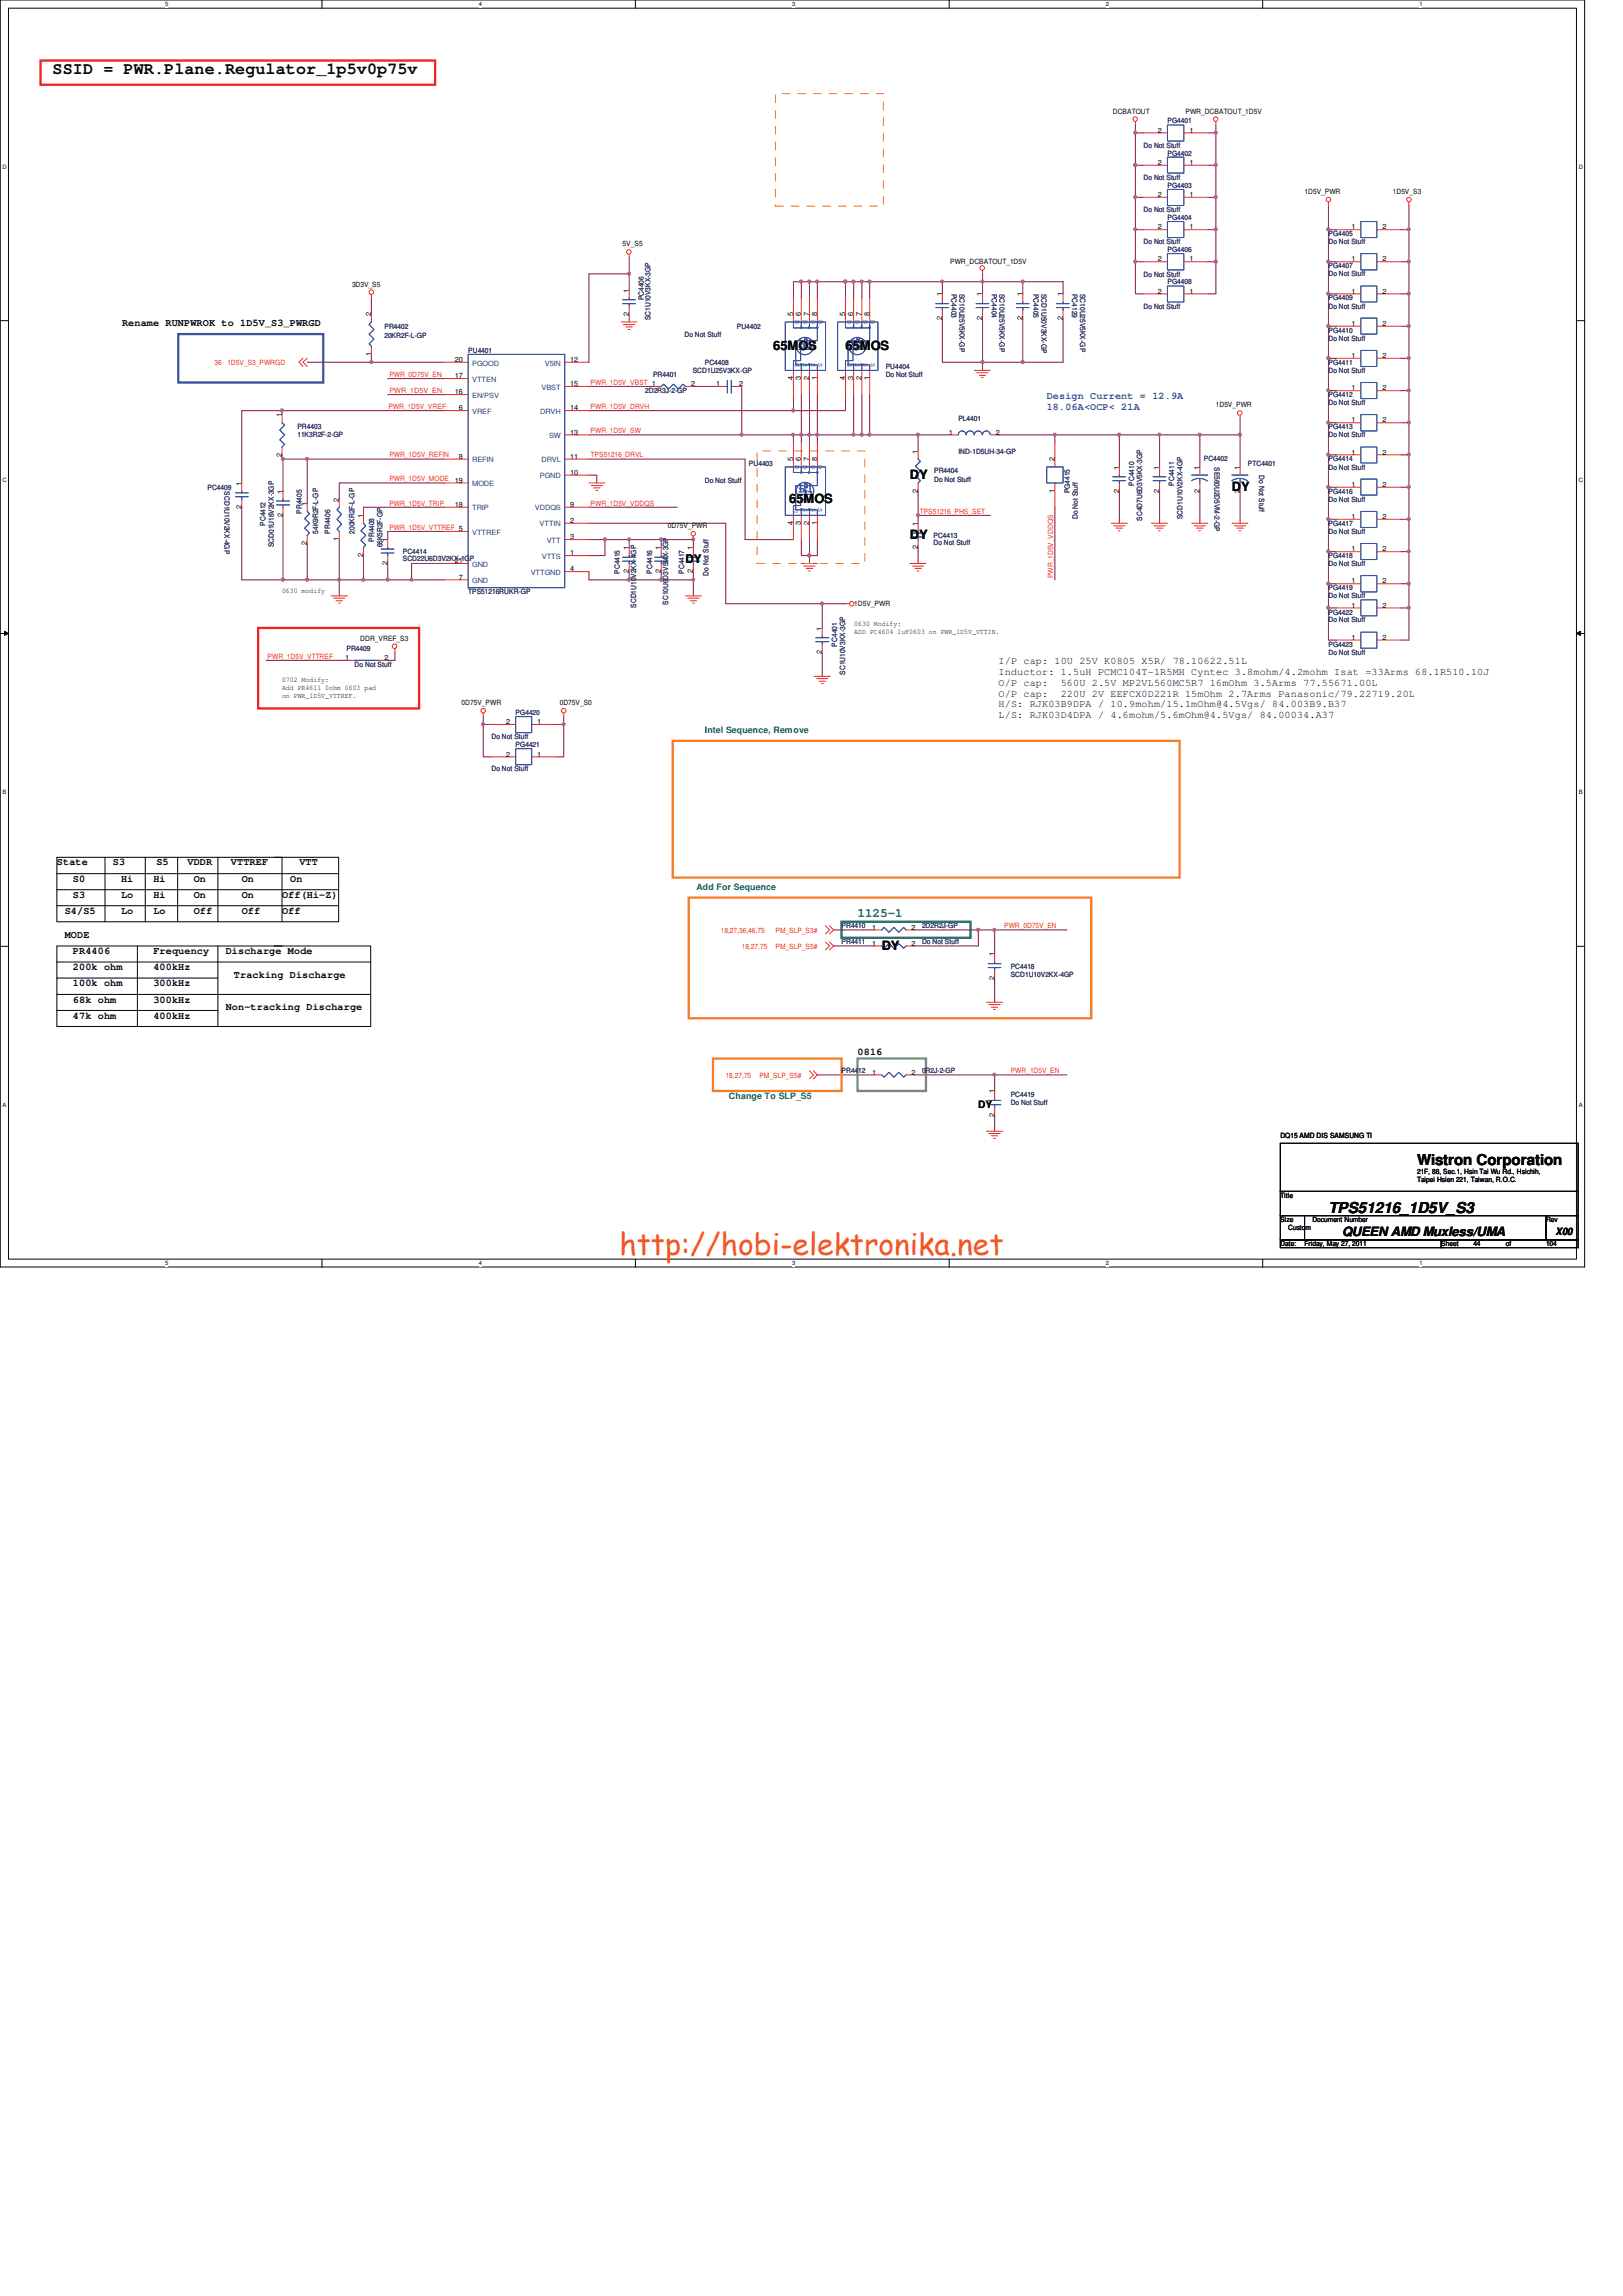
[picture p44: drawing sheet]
<svg xmlns="http://www.w3.org/2000/svg" width="210mm" height="297mm" viewBox="0 0 210 297" stroke-linecap="round" stroke-linejoin="round" font-family="sans-serif">
<defs><g id="words">
<text font-size="3.9" fill="#f15722" x="80.1" y="162.4">http://hobi-elektronika.net</text>
<text font-size="2.2" fill="#040505" x="6.8" y="9.6">SSID = PWR.Plane.Regulator_1p5v0p75v</text>
<g font-size="1.9" fill="#040505">
<text x="183.3" y="150.7">Wistron Corporation</text>
<text x="171.9" y="157">TPS51216_1D5V_S3</text>
</g>
<g font-size="1.7" fill="#040505">
<text x="100" y="45.3">65MOS</text>
<text x="109.4" y="45.3">65MOS</text>
<text x="102.1" y="65.1">65MOS</text>
<text x="117.7" y="61.9">DY</text>
<text x="159.4" y="63.5">DY</text>
<text x="117.7" y="69.8">DY</text>
<text x="114.1" y="122.9">DY</text>
<text x="173.6" y="159.9">QUEEN AMD Muxless/UMA</text>
</g>
<text font-size="1.7" fill="#0a8141" x="111" y="118.6">1125-1</text>
<text font-size="1.5" fill="#040505" x="88.7" y="72.8">DY</text>
<g font-size="1.3" fill="#040505">
<text x="15.8" y="42.2">Rename RUNPWROK to 1D5V_S3_PWRGD</text>
<text x="129.2" y="85.9">I/P cap: 10U 25V K0805 X5R/ 78.10622.51L</text>
<text x="129.2" y="87.3">Inductor: 1.5uH PCMC104T-1R5MH Cyntec 3.8mohm/4.2mohm Isat =33Arms 68.1R510.10J</text>
<text x="129.2" y="88.7">O/P cap:</text>
<text x="137.2" y="88.7">560U 2.5V MP2VL560MC5R7 16mOhm 3.5Arms 77.55671.00L</text>
<text x="129.2" y="90.1">O/P cap:</text>
<text x="129.2" y="91.5">H/S: RJK03B9DPA / 10.9mohm/15.1mOhm@4.5Vgs/ 84.003B9.B37</text>
<text x="129.2" y="92.9">L/S: RJK03D4DPA / 4.6mohm/5.6mOhm@4.5Vgs/ 84.00034.A37</text>
<text x="137.2" y="90.1">220U 2V EEFCX0D221R 15mOhm 2.7Arms Panasonic/79.22719.20L</text>
<text x="7.4" y="112">State</text>
<text x="14.6" y="112">S3</text>
<text x="20.2" y="112">S5</text>
<text x="24.3" y="112">VDDR</text>
<text x="29.9" y="112">VTTREF</text>
<text x="38.7" y="112">VTT</text>
<text x="8.4" y="118.2">S4/S5</text>
<text x="9.4" y="116.2">S3</text>
<text x="9.4" y="114.1">S0</text>
<text x="15.7" y="116.2">Lo</text>
<text x="15.7" y="114.1">Hi</text>
<text x="15.7" y="118.2">Lo</text>
<text x="19.9" y="116.2">Hi</text>
<text x="19.9" y="118.2">Lo</text>
<text x="19.9" y="114.1">Hi</text>
<text x="25.1" y="116.2">On</text>
<text x="25.1" y="114.1">On</text>
<text x="25.1" y="118.2">Off</text>
<text x="31.3" y="118.2">Off</text>
<text x="31.3" y="116.2">On</text>
<text x="31.3" y="114.1">On</text>
<text x="36.5" y="118.2">Off</text>
<text x="36.5" y="116.2">Off(Hi-Z)</text>
<text x="37.5" y="114.1">On</text>
<text x="8.4" y="121.4">MODE</text>
<text x="9.4" y="123.4">PR4406</text>
<text x="9.4" y="125.5">200k ohm</text>
<text x="19.9" y="123.4">Frequency</text>
<text x="19.9" y="125.5">400kHz</text>
<text x="29.2" y="123.4">Discharge Mode</text>
<text x="9.4" y="129.7">68k ohm</text>
<text x="9.4" y="131.8">47k ohm</text>
<text x="9.4" y="127.6">100k ohm</text>
<text x="19.8" y="131.8">400kHz</text>
<text x="19.9" y="129.7">300kHz</text>
<text x="19.9" y="127.6">300kHz</text>
<text x="29.2" y="130.7">Non-tracking Discharge</text>
<text x="30.3" y="126.6">Tracking Discharge</text>
<text x="111" y="136.4">0816</text>
<text x="126.6" y="143.4">DY</text>
<text x="201.2" y="159.7">X00</text>
</g>
<g font-size="1.3" fill="#3a53a4">
<text x="135.4" y="51.6">Design Current = 12.9A</text>
<text x="135.4" y="53">18.06A&lt;OCP&lt; 21A</text>
</g>
<g font-size="1.1" fill="#0a8141">
<text x="91.2" y="94.8">Intel Sequence, Remove</text>
<text x="90.1" y="115.1">Add For Sequence</text>
<text x="94.3" y="142.2">Change To SLP_S5</text>
</g>
<g font-size=".9" fill="#040505">
<text x="144" y="14.7">DCBATOUT</text>
<text x="149.8" y="17.1">2</text>
<text x="153.4" y="14.7">PWR_DCBATOUT_1D5V</text>
<text x="153.9" y="17.1">1</text>
<text x="149.8" y="21.3">2</text>
<text x="153.9" y="21.3">1</text>
<text x="149.8" y="25.5">2</text>
<text x="149.8" y="29.7">2</text>
<text x="153.9" y="25.5">1</text>
<text x="153.9" y="29.7">1</text>
<text x="168.8" y="25.1">1D5V_PWR</text>
<text x="174.8" y="29.7">1</text>
<text x="178.9" y="29.7">2</text>
<text x="180.2" y="25.1">1D5V_S3</text>
<text x="80.6" y="31.9">5V_S5</text>
<text x="122.9" y="34.2">PWR_DCBATOUT_1D5V</text>
<text x="149.8" y="33.8">2</text>
<text x="153.9" y="33.8">1</text>
<text x="174.8" y="33.8">1</text>
<text x="178.9" y="33.8">2</text>
<text x="45.5" y="37.1">3D3V_S5</text>
<text x="48" y="40.9" transform="rotate(-90 48 40.9)">2</text>
<text x="81.4" y="40.9" transform="rotate(-90 81.4 40.9)">2</text>
<text x="81.4" y="37.8" transform="rotate(-90 81.4 37.8)">1</text>
<text x="102.6" y="40.9" transform="rotate(-90 102.6 40.9)">5</text>
<text x="103.6" y="40.9" transform="rotate(-90 103.6 40.9)">6</text>
<text x="104.7" y="40.9" transform="rotate(-90 104.7 40.9)">7</text>
<text x="105.7" y="40.9" transform="rotate(-90 105.7 40.9)">8</text>
<text x="109.3" y="40.9" transform="rotate(-90 109.3 40.9)">5</text>
<text x="110.4" y="40.9" transform="rotate(-90 110.4 40.9)">6</text>
<text x="111.5" y="40.9" transform="rotate(-90 111.5 40.9)">7</text>
<text x="112.5" y="40.9" transform="rotate(-90 112.5 40.9)">8</text>
<text x="121.9" y="41.4" transform="rotate(-90 121.9 41.4)">2</text>
<text x="121.9" y="38.4" transform="rotate(-90 121.9 38.4)">1</text>
<text x="127.1" y="41.4" transform="rotate(-90 127.1 41.4)">2</text>
<text x="127.1" y="38.4" transform="rotate(-90 127.1 38.4)">1</text>
<text x="132.3" y="41.4" transform="rotate(-90 132.3 41.4)">2</text>
<text x="132.3" y="38.4" transform="rotate(-90 132.3 38.4)">1</text>
<text x="137.5" y="41.4" transform="rotate(-90 137.5 41.4)">2</text>
<text x="137.5" y="38.4" transform="rotate(-90 137.5 38.4)">1</text>
<text x="149.8" y="38">2</text>
<text x="153.9" y="38">1</text>
<text x="174.8" y="38">1</text>
<text x="178.9" y="38">2</text>
<text x="48" y="46.1" transform="rotate(-90 48 46.1)">1</text>
<text x="58.8" y="46.8">20</text>
<text x="73.8" y="46.8">12</text>
<text x="174.8" y="42.2">1</text>
<text x="174.8" y="46.3">1</text>
<text x="178.9" y="42.2">2</text>
<text x="178.9" y="46.3">2</text>
<text x="36.4" y="54" transform="rotate(-90 36.4 54)">1</text>
<text x="58.8" y="51">16</text>
<text x="58.8" y="48.9">17</text>
<text x="59.3" y="53.1">6</text>
<text x="73.8" y="53.1">14</text>
<text x="73.8" y="50">15</text>
<text x="89.4" y="50">2</text>
<text x="92.7" y="50">1</text>
<text x="95.6" y="50">2</text>
<text x="102.6" y="49.2" transform="rotate(-90 102.6 49.2)">4</text>
<text x="103.6" y="49.2" transform="rotate(-90 103.6 49.2)">3</text>
<text x="104.7" y="49.2" transform="rotate(-90 104.7 49.2)">2</text>
<text x="105.7" y="49.2" transform="rotate(-90 105.7 49.2)">1</text>
<text x="109.3" y="49.2" transform="rotate(-90 109.3 49.2)">4</text>
<text x="110.4" y="49.2" transform="rotate(-90 110.4 49.2)">3</text>
<text x="111.5" y="49.2" transform="rotate(-90 111.5 49.2)">2</text>
<text x="112.5" y="49.2" transform="rotate(-90 112.5 49.2)">1</text>
<text x="157.3" y="52.7">1D5V_PWR</text>
<text x="174.8" y="50.5">1</text>
<text x="178.9" y="50.5">2</text>
<text x="36.4" y="59.1" transform="rotate(-90 36.4 59.1)">2</text>
<text x="59.3" y="59.4">8</text>
<text x="73.8" y="59.4">11</text>
<text x="73.8" y="56.2">13</text>
<text x="102.6" y="59.7" transform="rotate(-90 102.6 59.7)">5</text>
<text x="103.6" y="59.7" transform="rotate(-90 103.6 59.7)">6</text>
<text x="104.7" y="59.7" transform="rotate(-90 104.7 59.7)">7</text>
<text x="105.7" y="59.7" transform="rotate(-90 105.7 59.7)">8</text>
<text x="118.7" y="58.7" transform="rotate(-90 118.7 58.7)">1</text>
<text x="122.8" y="56.2">1</text>
<text x="128.9" y="56.2">2</text>
<text x="136.4" y="59.7" transform="rotate(-90 136.4 59.7)">2</text>
<text x="174.8" y="58.8">1</text>
<text x="174.8" y="54.7">1</text>
<text x="178.9" y="58.8">2</text>
<text x="178.9" y="54.7">2</text>
<text x="31.2" y="65.9" transform="rotate(-90 31.2 65.9)">2</text>
<text x="31.2" y="62.8" transform="rotate(-90 31.2 62.8)">1</text>
<text x="36.6" y="63.9" transform="rotate(-90 36.6 63.9)">1</text>
<text x="39.7" y="65.4" transform="rotate(-90 39.7 65.4)">1</text>
<text x="43.9" y="64.9" transform="rotate(-90 43.9 64.9)">2</text>
<text x="58.8" y="62.4">19</text>
<text x="58.8" y="65.6">18</text>
<text x="73.8" y="61.4">10</text>
<text x="73.8" y="65.6">9</text>
<text x="118.7" y="63.8" transform="rotate(-90 118.7 63.8)">2</text>
<text x="136.4" y="63.8" transform="rotate(-90 136.4 63.8)">1</text>
<text x="144.8" y="63.8" transform="rotate(-90 144.8 63.8)">2</text>
<text x="144.8" y="60.7" transform="rotate(-90 144.8 60.7)">1</text>
<text x="150" y="63.8" transform="rotate(-90 150 63.8)">2</text>
<text x="150" y="60.7" transform="rotate(-90 150 60.7)">1</text>
<text x="155.2" y="63.8" transform="rotate(-90 155.2 63.8)">2</text>
<text x="155.2" y="60.7" transform="rotate(-90 155.2 60.7)">1</text>
<text x="160.4" y="63.8" transform="rotate(-90 160.4 63.8)">2</text>
<text x="160.4" y="60.7" transform="rotate(-90 160.4 60.7)">1</text>
<text x="174.8" y="63">1</text>
<text x="178.9" y="63">2</text>
<text x="36.6" y="66.9" transform="rotate(-90 36.6 66.9)">2</text>
<text x="39.7" y="70.5" transform="rotate(-90 39.7 70.5)">2</text>
<text x="43.9" y="70" transform="rotate(-90 43.9 70)">1</text>
<text x="47" y="67" transform="rotate(-90 47 67)">1</text>
<text x="50.1" y="70.1" transform="rotate(-90 50.1 70.1)">1</text>
<text x="73.8" y="69.8">3</text>
<text x="73.8" y="67.6">2</text>
<text x="73.8" y="71.8">1</text>
<text x="81.4" y="71.2" transform="rotate(-90 81.4 71.2)">1</text>
<text x="85.5" y="71.2" transform="rotate(-90 85.5 71.2)">1</text>
<text x="86.4" y="68.3">0D75V_PWR</text>
<text x="89.7" y="71.2" transform="rotate(-90 89.7 71.2)">1</text>
<text x="102.6" y="67.9" transform="rotate(-90 102.6 67.9)">4</text>
<text x="103.6" y="67.9" transform="rotate(-90 103.6 67.9)">3</text>
<text x="104.7" y="67.9" transform="rotate(-90 104.7 67.9)">2</text>
<text x="105.7" y="67.9" transform="rotate(-90 105.7 67.9)">1</text>
<text x="118.7" y="71.1" transform="rotate(-90 118.7 71.1)">2</text>
<text x="118.7" y="68" transform="rotate(-90 118.7 68)">1</text>
<text x="174.8" y="71.3">1</text>
<text x="174.8" y="67.1">1</text>
<text x="178.9" y="71.3">2</text>
<text x="178.9" y="67.1">2</text>
<text x="36.5" y="76.7">0630 modify</text>
<text x="47" y="72.1" transform="rotate(-90 47 72.1)">2</text>
<text x="50.1" y="73.2" transform="rotate(-90 50.1 73.2)">2</text>
<text x="58.8" y="72.9">21</text>
<text x="59.3" y="75">7</text>
<text x="73.8" y="73.9">4</text>
<text x="81.4" y="74.2" transform="rotate(-90 81.4 74.2)">2</text>
<text x="85.5" y="74.2" transform="rotate(-90 85.5 74.2)">2</text>
<text x="89.7" y="74.2" transform="rotate(-90 89.7 74.2)">2</text>
<text x="174.8" y="75.5">1</text>
<text x="178.9" y="75.5">2</text>
<text x="46.6" y="82.9">DDR_VREF_S3</text>
<text x="106.3" y="81.6" transform="rotate(-90 106.3 81.6)">1</text>
<text x="110.5" y="78.4">1D5V_PWR</text>
<text x="110.5" y="81">0630 Modify:</text>
<text x="110.5" y="82">ADD PC4604 1uF0603 on PWR_1D5V_VTTIN.</text>
<text x="174.8" y="78.6">1</text>
<text x="174.8" y="82.8">1</text>
<text x="178.9" y="78.6">2</text>
<text x="178.9" y="82.8">2</text>
<text x="36.5" y="88.3">0702 Modify:</text>
<text x="36.5" y="89.3">Add PR4611 0ohm 0603 pad</text>
<text x="44.7" y="85.4">1</text>
<text x="49.7" y="85.4">2</text>
<text x="106.3" y="84.6" transform="rotate(-90 106.3 84.6)">2</text>
<text x="36.5" y="90.3">on PWR_1D5V_VTTREF.</text>
<text x="59.7" y="91.3">0D75V_PWR</text>
<text x="65.5" y="93.7">2</text>
<text x="69.5" y="93.7">1</text>
<text x="72.4" y="91.3">0D75V_S0</text>
<text x="65.5" y="97.9">2</text>
<text x="69.5" y="97.9">1</text>
<text x="112.9" y="120.3">1</text>
<text x="112.9" y="122.3">1</text>
<text x="117.9" y="120.3">2</text>
<text x="117.9" y="122.3">2</text>
<text x="128.6" y="123.7" transform="rotate(-90 128.6 123.7)">1</text>
<text x="128.6" y="126.8" transform="rotate(-90 128.6 126.8)">2</text>
<text x="112.9" y="139">1</text>
<text x="117.9" y="139">2</text>
<text x="128.6" y="141.4" transform="rotate(-90 128.6 141.4)">1</text>
<text x="128.6" y="144.5" transform="rotate(-90 128.6 144.5)">2</text>
<text x="165.6" y="147.2">DQ15 AMD DIS SAMSUNG TI</text>
<text x="165.6" y="155">Title</text>
<text x="183.3" y="151.8">21F, 88, Sec.1, Hsin Tai Wu Rd., Hsichih,</text>
<text x="183.3" y="152.9">Taipei Hsien 221, Taiwan, R.O.C.</text>
<text x="165.6" y="158.1">Size</text>
<text x="165.6" y="161.2">Date:</text>
<text x="166.7" y="159.2">Custom</text>
<text x="168.8" y="161.2">Friday, May 27, 2011</text>
<text x="169.8" y="158.1">Document Number</text>
<text x="186.5" y="161.2">Sheet</text>
<text x="190.6" y="161.2">44</text>
<text x="194.8" y="161.2">of</text>
<text x="200" y="158.1">Rev</text>
<text x="200" y="161.2">104</text>
</g>
<g font-size=".9" fill="#2d2d72">
<text x="151" y="16">PG4401</text>
<text x="148" y="23.2">Do Not Stuff</text>
<text x="148" y="19.1">Do Not Stuff</text>
<text x="151" y="20.2">PG4402</text>
<text x="148" y="27.4">Do Not Stuff</text>
<text x="151" y="24.3">PG4403</text>
<text x="151" y="28.4">PG4404</text>
<text x="148" y="31.6">Do Not Stuff</text>
<text x="148" y="35.8">Do Not Stuff</text>
<text x="151" y="32.6">PG4406</text>
<text x="171.9" y="34.7">PG4407</text>
<text x="171.9" y="35.8">Do Not Stuff</text>
<text x="171.9" y="30.6">PG4405</text>
<text x="171.9" y="31.6">Do Not Stuff</text>
<text x="83.3" y="38.9" transform="rotate(-90 83.3 38.9)">PC4406</text>
<text x="84.2" y="41.4" transform="rotate(-90 84.2 41.4)">SC1U10V3KX-3GP</text>
<text x="123.1" y="38" transform="rotate(90 123.1 38)">PC4403</text>
<text x="124.1" y="38" transform="rotate(90 124.1 38)">SC10U25V5KX-GP</text>
<text x="128.3" y="38" transform="rotate(90 128.3 38)">PC4404</text>
<text x="129.3" y="38" transform="rotate(90 129.3 38)">SC10U25V5KX-GP</text>
<text x="133.7" y="38" transform="rotate(90 133.7 38)">PC4405</text>
<text x="134.7" y="38" transform="rotate(90 134.7 38)">SCD1U50V3KX-GP</text>
<text x="138.7" y="38" transform="rotate(90 138.7 38)">PC4129</text>
<text x="139.7" y="38" transform="rotate(90 139.7 38)">SC10U25V5KX-GP</text>
<text x="148" y="39.9">Do Not Stuff</text>
<text x="151" y="36.8">PG4408</text>
<text x="171.9" y="38.9">PG4409</text>
<text x="171.9" y="39.9">Do Not Stuff</text>
<text x="49.7" y="42.5">PR4402</text>
<text x="49.7" y="43.8">20KR2F-L-GP</text>
<text x="60.6" y="45.6">PU4401</text>
<text x="88.6" y="43.6">Do Not Stuff</text>
<text x="91.2" y="47.2">PC4408</text>
<text x="95.3" y="42.5">PU4402</text>
<text x="114.6" y="47.7">PU4404</text>
<text x="171.9" y="43.1">PG4410</text>
<text x="171.9" y="44.1">Do Not Stuff</text>
<text x="171.9" y="47.2">PG4411</text>
<text x="83.5" y="50.8">2D2R3J-2-GP</text>
<text x="84.5" y="48.8">PR4401</text>
<text x="89.6" y="48.3">SCD1U25V3KX-GP</text>
<text x="114.6" y="48.8">Do Not Stuff</text>
<text x="171.9" y="51.4">PG4412</text>
<text x="171.9" y="52.4">Do Not Stuff</text>
<text x="171.9" y="48.3">Do Not Stuff</text>
<text x="38.5" y="55.5">PR4403</text>
<text x="38.5" y="56.5">11K3R2F-2-GP</text>
<text x="124" y="54.5">PL4401</text>
<text x="124" y="58.8">IND-1D5UH-34-GP</text>
<text x="155.7" y="59.7">PC4402</text>
<text x="171.9" y="59.7">PG4414</text>
<text x="171.9" y="55.5">PG4413</text>
<text x="171.9" y="56.6">Do Not Stuff</text>
<text x="26.8" y="63.3">PC4409</text>
<text x="29" y="63.5" transform="rotate(90 29 63.5)">SCD1U10V2KX-4GP</text>
<text x="91.2" y="62.5">Do Not Stuff</text>
<text x="96.9" y="60.2">PU4403</text>
<text x="120.9" y="61.3">PR4404</text>
<text x="120.9" y="62.3">Do Not Stuff</text>
<text x="138.4" y="63.8" transform="rotate(-90 138.4 63.8)">PG4415</text>
<text x="146.7" y="62.8" transform="rotate(-90 146.7 62.8)">PC4410</text>
<text x="151.9" y="62.8" transform="rotate(-90 151.9 62.8)">PC4411</text>
<text x="157.1" y="60.4" transform="rotate(90 157.1 60.4)">SE560U2D5VM-2-GP</text>
<text x="161.5" y="60.2">PTC4401</text>
<text x="162.9" y="61.5" transform="rotate(90 162.9 61.5)">Do Not Stuff</text>
<text x="171.9" y="60.7">Do Not Stuff</text>
<text x="171.9" y="63.9">PG4416</text>
<text x="171.9" y="64.9">Do Not Stuff</text>
<text x="34.4" y="68" transform="rotate(-90 34.4 68)">PC4412</text>
<text x="35.4" y="70.8" transform="rotate(-90 35.4 70.8)">SCD01U16V2KX-3GP</text>
<text x="39.1" y="66.5" transform="rotate(-90 39.1 66.5)">PR4405</text>
<text x="41.1" y="69" transform="rotate(-90 41.1 69)">54K9R2F-L-GP</text>
<text x="42.7" y="69" transform="rotate(-90 42.7 69)">PR4406</text>
<text x="45.8" y="69" transform="rotate(-90 45.8 69)">200KR2F-L-GP</text>
<text x="48.4" y="70.1" transform="rotate(-90 48.4 70.1)">PR4408</text>
<text x="49.5" y="70.8" transform="rotate(-90 49.5 70.8)">66K5R2F-GP</text>
<text x="52.1" y="71.7">PC4414</text>
<text x="120.8" y="69.6">PC4413</text>
<text x="120.8" y="70.5">Do Not Stuff</text>
<text x="139.4" y="67.2" transform="rotate(-90 139.4 67.2)">Do Not Stuff</text>
<text x="147.8" y="67.4" transform="rotate(-90 147.8 67.4)">SC4D7U6D3V5KX-3GP</text>
<text x="153" y="67.2" transform="rotate(-90 153 67.2)">SCD1U10V2KX-4GP</text>
<text x="171.9" y="68">PG4417</text>
<text x="171.9" y="69.1">Do Not Stuff</text>
<text x="52.1" y="72.6">SCD22U6D3V2KX-1GP</text>
<text x="60.6" y="76.9">TPS51216RUKR-GP</text>
<text x="80.2" y="74.3" transform="rotate(-90 80.2 74.3)">PC4415</text>
<text x="84.4" y="74.3" transform="rotate(-90 84.4 74.3)">PC4416</text>
<text x="88.5" y="74.3" transform="rotate(-90 88.5 74.3)">PC4417</text>
<text x="91.6" y="74.5" transform="rotate(-90 91.6 74.5)">Do Not Stuff</text>
<text x="171.9" y="72.2">PG4418</text>
<text x="171.9" y="73.2">Do Not Stuff</text>
<text x="171.9" y="76.4">PG4419</text>
<text x="171.9" y="77.4">Do Not Stuff</text>
<text x="82.3" y="78.7" transform="rotate(-90 82.3 78.7)">SCD1U10V2KX-4GP</text>
<text x="86.4" y="78.2" transform="rotate(-90 86.4 78.2)">SC10U6D3V5MX-3GP</text>
<text x="108.3" y="83.7" transform="rotate(-90 108.3 83.7)">PC4401</text>
<text x="171.9" y="79.5">PG4422</text>
<text x="171.9" y="80.5">Do Not Stuff</text>
<text x="171.9" y="83.7">PG4423</text>
<text x="44.8" y="84.2">PR4409</text>
<text x="45.9" y="86.3">Do Not Stuff</text>
<text x="109.3" y="87.3" transform="rotate(-90 109.3 87.3)">SC1U10V3KX-3GP</text>
<text x="171.9" y="84.7">Do Not Stuff</text>
<text x="63.6" y="95.6">Do Not Stuff</text>
<text x="66.7" y="92.5">PG4420</text>
<text x="63.6" y="99.8">Do Not Stuff</text>
<text x="66.7" y="96.7">PG4421</text>
<text x="108.9" y="120.1">PR4410</text>
<text x="108.9" y="122.2">PR4411</text>
<text x="119.3" y="120.1">2D2R2J-GP</text>
<text x="119.3" y="122.2">Do Not Stuff</text>
<text x="130.8" y="125.3">PC4418</text>
<text x="130.8" y="126.4">SCD1U10V2KX-4GP</text>
<text x="108.9" y="138.9">PR4412</text>
<text x="119.3" y="138.9">0R2J-2-GP</text>
<text x="130.8" y="142">PC4419</text>
<text x="130.8" y="143">Do Not Stuff</text>
</g>
<g font-size=".9" fill="#3a53a4">
<text x="102.9" y="41.4" transform="rotate(90 102.9 41.4)">D</text>
<text x="103.9" y="41.4" transform="rotate(90 103.9 41.4)">D</text>
<text x="104.9" y="41.4" transform="rotate(90 104.9 41.4)">D</text>
<text x="105.9" y="41.4" transform="rotate(90 105.9 41.4)">D</text>
<text x="109.6" y="41.4" transform="rotate(90 109.6 41.4)">D</text>
<text x="110.7" y="41.4" transform="rotate(90 110.7 41.4)">D</text>
<text x="111.7" y="41.4" transform="rotate(90 111.7 41.4)">D</text>
<text x="112.6" y="41.4" transform="rotate(90 112.6 41.4)">D</text>
<text x="102.9" y="47" transform="rotate(90 102.9 47)">G</text>
<text x="103.9" y="47" transform="rotate(90 103.9 47)">S</text>
<text x="104.9" y="47" transform="rotate(90 104.9 47)">S</text>
<text x="105.9" y="47" transform="rotate(90 105.9 47)">S</text>
<text x="109.6" y="47" transform="rotate(90 109.6 47)">G</text>
<text x="110.7" y="47" transform="rotate(90 110.7 47)">S</text>
<text x="111.7" y="47" transform="rotate(90 111.7 47)">S</text>
<text x="112.6" y="47" transform="rotate(90 112.6 47)">S</text>
<text x="102.7" y="65.8" transform="rotate(90 102.7 65.8)">G</text>
<text x="102.9" y="60.2" transform="rotate(90 102.9 60.2)">D</text>
<text x="103.9" y="60.2" transform="rotate(90 103.9 60.2)">D</text>
<text x="103.9" y="65.7" transform="rotate(90 103.9 65.7)">S</text>
<text x="104.9" y="60.2" transform="rotate(90 104.9 60.2)">D</text>
<text x="104.9" y="65.7" transform="rotate(90 104.9 65.7)">S</text>
<text x="105.9" y="60.2" transform="rotate(90 105.9 60.2)">D</text>
<text x="105.9" y="65.7" transform="rotate(90 105.9 65.7)">S</text>
</g>
<g font-size=".9" fill="#ec2426">
<text x="27.8" y="47.2">36</text>
<text x="29.4" y="47.2">1D5V_S3_PWRGD</text>
<text x="50.2" y="52.9">PWR_1D5V_VREF</text>
<text x="50.4" y="50.8">PWR_1D5V_EN</text>
<text x="50.4" y="48.8">PWR_0D75V_EN</text>
<text x="76.4" y="49.8">PWR_1D5V_VBST 1</text>
<text x="76.4" y="52.9">PWR_1D5V_DRVH</text>
<text x="50.4" y="59.2">PWR_1D5V_REFIN</text>
<text x="76.4" y="56">PWR_1D5V_SW</text>
<text x="76.4" y="59.2">TPS51216_DRVL</text>
<text x="50.4" y="65.4">PWR_1D5V_TRIP</text>
<text x="50.4" y="62.3">PWR_1D5V_MODE</text>
<text x="76.4" y="65.4">PWR_1D5V_VDDQS</text>
<text x="50.4" y="68.5">PWR_1D5V_VTTREF 5</text>
<text x="119" y="66.5">TPS51216_PHS_SET</text>
<text x="136.3" y="74.8" transform="rotate(-90 136.3 74.8)">PWR_1D5V_VDDQS</text>
<text x="34.6" y="85.2">PWR_1D5V_VTTREF</text>
<text x="93.3" y="120.7">18,27,36,46,75</text>
<text x="96" y="122.8">18,27,75</text>
<text x="100.3" y="120.7">PM_SLP_S3#</text>
<text x="100.3" y="122.8">PM_SLP_S5#</text>
<text x="129.9" y="120.1">PWR_0D75V_EN</text>
<text x="93.9" y="139.5">18,27,75</text>
<text x="98.3" y="139.5">PM_SLP_S5#</text>
<text x="130.8" y="138.9">PWR_1D5V_EN</text>
</g>
<g font-size=".9" fill="#1d437e">
<text x="61.1" y="47.3">PGOOD</text>
<text x="70.5" y="47.3">V5IN</text>
<text x="61.1" y="53.6">VREF</text>
<text x="61.1" y="51.5">EN/PSV</text>
<text x="61.1" y="49.4">VTTEN</text>
<text x="69.9" y="53.6">DRVH</text>
<text x="70.1" y="50.4">VBST</text>
<text x="61.1" y="59.8">REFIN</text>
<text x="70.1" y="59.8">DRVL</text>
<text x="71" y="56.7">SW</text>
<text x="61.1" y="62.9">MODE</text>
<text x="69.8" y="61.9">PGND</text>
<text x="61.1" y="66">TRIP</text>
<text x="61.1" y="69.2">VTTREF</text>
<text x="69.2" y="66">VDDQS</text>
<text x="69.8" y="68.1">VTTIN</text>
<text x="70.7" y="70.2">VTT</text>
<text x="61.1" y="75.4">GND</text>
<text x="61.1" y="73.3">GND</text>
<text x="68.7" y="74.4">VTTGND</text>
<text x="70.1" y="72.3">VTTS</text>
</g>
<g font-size=".8" fill="#040505">
<text x="21.4" y=".8">5</text>
<text x="61.9" y=".8">4</text>
<text x="102.5" y=".8">3</text>
<text x="143.1" y=".8">2</text>
<text x="183.6" y=".8">1</text>
<text x=".3" y="21.9">D</text>
<text x="204.3" y="21.9">D</text>
<text x=".3" y="62.3">C</text>
<text x="204.3" y="62.3">C</text>
<text x=".3" y="102.8">B</text>
<text x="204.3" y="102.8">B</text>
<text x=".3" y="143.3">A</text>
<text x="204.3" y="143.3">A</text>
<text x="21.4" y="163.7">5</text>
<text x="61.9" y="163.7">4</text>
<text x="102.5" y="163.7">3</text>
<text x="143.1" y="163.7">2</text>
<text x="183.6" y="163.7">1</text>
</g>
</g></defs>
<path d="M0 0h205v163.9h-205zM1.1 1.1h202.9v161.8h-202.9z" fill="none" stroke="#040505" stroke-width=".13"/>
<g fill="#fff">
<path d="M21.4 .1h.4v.8h-.4z"/>
<path d="M21.4 163h.4v.8h-.4z"/>
</g>
<path d="M41.7 0v1.1M41.7 162.9v1.1" fill="none" stroke="#040505" stroke-width=".13"/>
<g fill="#fff">
<path d="M61.9 .1h.4v.8h-.4z"/>
<path d="M61.9 163h.4v.8h-.4z"/>
</g>
<path d="M82.2 0v1.1M82.2 162.9v1.1" fill="none" stroke="#040505" stroke-width=".13"/>
<g fill="#fff">
<path d="M102.5 .1h.4v.8h-.4z"/>
<path d="M102.5 163h.4v.8h-.4z"/>
</g>
<path d="M122.8 0v1.1M122.8 162.9v1.1" fill="none" stroke="#040505" stroke-width=".13"/>
<g fill="#fff">
<path d="M143.1 .1h.4v.8h-.4z"/>
<path d="M143.1 163h.4v.8h-.4z"/>
</g>
<path d="M163.4 0v1.1M163.4 162.9v1.1" fill="none" stroke="#040505" stroke-width=".13"/>
<g fill="#fff">
<path d="M183.6 .1h.4v.8h-.4z"/>
<path d="M183.6 163h.4v.8h-.4z"/>
<path d="M.3 21.3h.5v.8h-.5z"/>
<path d="M204.3 21.3h.5v.8h-.5z"/>
<path d="M.3 61.7h.5v.8h-.5z"/>
<path d="M204.3 61.7h.5v.8h-.5z"/>
</g>
<path d="M0 41.5h1.1M204 41.5h1" fill="none" stroke="#040505" stroke-width=".13"/>
<g fill="#fff">
<path d="M.3 102.1h.5v.9h-.5z"/>
<path d="M204.3 102.1h.4v.9h-.4z"/>
</g>
<path d="M0 82h1.1M204 82h1" fill="none" stroke="#040505" stroke-width=".13"/>
<path d="M.6 81.7l.5 .3-.5 .2z" fill="#040505"/>
<path d="M.6 81.7l.5 .3-.5 .2z" fill="none" stroke="#040505" stroke-width=".13"/>
<path d="M204 82l.5-.3v.5z" fill="#040505"/>
<path d="M204 82l.5-.3v.5z" fill="none" stroke="#040505" stroke-width=".13"/>
<g fill="#fff">
<path d="M.3 142.6h.5v.8h-.5z"/>
<path d="M204.3 142.6h.4v.8h-.4z"/>
</g>
<path d="M0 122.4h1.1M204 122.4h1" fill="none" stroke="#040505" stroke-width=".13"/>
<path d="M157.3 29.7v4.2" fill="none" stroke="#7f1542" stroke-width=".13"/>
<path d="M157.1 29.5h.3v.3h-.3z" fill-rule="evenodd" fill="#b8529f"/>
<path d="M157.1 29.5h.3v.3h-.3z" fill="none" stroke="#b8529f" stroke-width=".13"/>
<path d="M146.9 29.7v4.2" fill="none" stroke="#7f1542" stroke-width=".13"/>
<path d="M146.7 29.5h.3v.3h-.3z" fill-rule="evenodd" fill="#b8529f"/>
<path d="M146.7 29.5h.3v.3h-.3z" fill="none" stroke="#b8529f" stroke-width=".13"/>
<path d="M148 33.9h-1.1v4.1h1.1M156.2 38h1.1" fill="none" stroke="#7f1542" stroke-width=".13"/>
<path d="M146.7 33.7h.3v.3h-.1h-.2z" fill-rule="evenodd" fill="#b8529f"/>
<path d="M146.7 33.7h.3v.3h-.1h-.2z" fill="none" stroke="#b8529f" stroke-width=".13"/>
<path d="M156.2 33.9h1.1v4.1" fill="none" stroke="#7f1542" stroke-width=".13"/>
<path d="M157.1 33.7h.3v.3h-.1h-.2z" fill-rule="evenodd" fill="#b8529f"/>
<path d="M157.1 33.7h.3v.3h-.1h-.2z" fill="none" stroke="#b8529f" stroke-width=".13"/>
<path d="M78.3 69.8h3.1" fill="none" stroke="#7f1542" stroke-width=".13"/>
<path d="M78.1 69.6h.3v.3l-.2 .1-.1-.1z" fill-rule="evenodd" fill="#b8529f"/>
<path d="M78.1 69.6h.3v.3l-.2 .1-.1-.1z" fill="none" stroke="#b8529f" stroke-width=".13"/>
<path d="M105.7 139.1h7.4M118.3 139.1h10.4v2M128.7 139.1h9.3M128.7 144.3v2" fill="none" stroke="#7f1542" stroke-width=".13"/>
<path d="M128.5 138.9h.3v.2h-.3z" fill-rule="evenodd" fill="#b8529f"/>
<path d="M128.5 138.9h.3v.2h-.3z" fill="none" stroke="#b8529f" stroke-width=".13"/>
<path d="M126.6 120.3h2.1v3.1M128.7 126.5v3.2" fill="none" stroke="#7f1542" stroke-width=".13"/>
<path d="M126.4 120.2h.3v.2l-.2 .1-.1-.1z" fill-rule="evenodd" fill="#b8529f"/>
<path d="M126.4 120.2h.3v.2l-.2 .1-.1-.1z" fill="none" stroke="#b8529f" stroke-width=".13"/>
<path d="M107.9 122.4h5.2M107.9 120.3h5.2M118.3 120.3h8.3v2.1h-8.3M128.7 120.3h9.3" fill="none" stroke="#7f1542" stroke-width=".13"/>
<path d="M128.5 120.2h.3v.2l-.2 .1-.1-.1z" fill-rule="evenodd" fill="#b8529f"/>
<path d="M128.5 120.2h.3v.2l-.2 .1-.1-.1z" fill="none" stroke="#b8529f" stroke-width=".13"/>
<path d="M118.8 56.3h4.1M63.6 93.7h-1.1v4.2h1.1M72.9 92.7v1" fill="none" stroke="#7f1542" stroke-width=".13"/>
<path d="M62.4 93.6h.2v.2l-.1 .1-.1-.1z" fill-rule="evenodd" fill="#b8529f"/>
<path d="M62.4 93.6h.2v.2l-.1 .1-.1-.1z" fill="none" stroke="#b8529f" stroke-width=".13"/>
<path d="M71.9 93.7h1v4.2h-1" fill="none" stroke="#7f1542" stroke-width=".13"/>
<path d="M72.8 93.6h.2v.2l-.1 .1-.1-.1z" fill-rule="evenodd" fill="#b8529f"/>
<path d="M72.8 93.6h.2v.2l-.1 .1-.1-.1z" fill="none" stroke="#b8529f" stroke-width=".13"/>
<path d="M48 38.6v2M48 45.8v1.1h9.4M50.2 68.7v1.1M62.5 92.7v1" fill="none" stroke="#7f1542" stroke-width=".13"/>
<path d="M47.9 46.7h.3v.3h-.2h-.1z" fill-rule="evenodd" fill="#b8529f"/>
<path d="M47.9 46.7h.3v.3h-.2h-.1z" fill="none" stroke="#b8529f" stroke-width=".13"/>
<path d="M50.2 51.1h7.2M76.2 56.3h19.8M53.3 75h4.1M76.2 67.7h17.7M76.2 65.6h11.4" fill="none" stroke="#7f1542" stroke-width=".13"/>
<path d="M53.1 74.9h.3v.2l-.1 .1-.2-.1z" fill-rule="evenodd" fill="#b8529f"/>
<path d="M53.1 74.9h.3v.2l-.1 .1-.2-.1z" fill="none" stroke="#b8529f" stroke-width=".13"/>
<path d="M39.7 59.4h17.7M96 50v6.3M171.9 54.7v4.1M118.8 63.5v4.2M118.8 70.8v2.1M34.4 85.4h10.4M51.1 84.4v1h-1.1" fill="none" stroke="#7f1542" stroke-width=".13"/>
<path d="M171.7 54.5h.3v.3l-.2 .1-.1-.1z" fill-rule="evenodd" fill="#b8529f"/>
<path d="M171.7 54.5h.3v.3l-.2 .1-.1-.1z" fill="none" stroke="#b8529f" stroke-width=".13"/>
<path d="M171.9 46.4v4.1" fill="none" stroke="#7f1542" stroke-width=".13"/>
<path d="M171.7 46.2h.3v.3h-.2h-.1z" fill-rule="evenodd" fill="#b8529f"/>
<path d="M171.7 46.2h.3v.3h-.2h-.1z" fill="none" stroke="#b8529f" stroke-width=".13"/>
<path d="M171.9 42.2v4.2" fill="none" stroke="#7f1542" stroke-width=".13"/>
<path d="M171.7 42h.3v.3l-.2 .1-.1-.1z" fill-rule="evenodd" fill="#b8529f"/>
<path d="M171.7 42h.3v.3l-.2 .1-.1-.1z" fill="none" stroke="#b8529f" stroke-width=".13"/>
<path d="M171.9 50.5v4.2" fill="none" stroke="#7f1542" stroke-width=".13"/>
<path d="M171.7 50.4h.3v.2h-.3z" fill-rule="evenodd" fill="#b8529f"/>
<path d="M171.7 50.4h.3v.2h-.3z" fill="none" stroke="#b8529f" stroke-width=".13"/>
<path d="M171.9 63v4.2" fill="none" stroke="#7f1542" stroke-width=".13"/>
<path d="M171.7 62.9h.3v.2l-.2 .1-.1-.1z" fill-rule="evenodd" fill="#b8529f"/>
<path d="M171.7 62.9h.3v.2l-.2 .1-.1-.1z" fill="none" stroke="#b8529f" stroke-width=".13"/>
<path d="M171.9 71.4v4.1" fill="none" stroke="#7f1542" stroke-width=".13"/>
<path d="M171.7 75.4h.3v.2l-.2 .1-.1-.1z" fill-rule="evenodd" fill="#b8529f"/>
<path d="M171.7 75.4h.3v.2l-.2 .1-.1-.1z" fill="none" stroke="#b8529f" stroke-width=".13"/>
<path d="M171.7 71.2h.3v.2h-.3z" fill-rule="evenodd" fill="#b8529f"/>
<path d="M171.7 71.2h.3v.2h-.3z" fill="none" stroke="#b8529f" stroke-width=".13"/>
<path d="M171.9 33.9v4.1M171.9 75.5h1M171.9 71.4h1" fill="none" stroke="#7f1542" stroke-width=".13"/>
<path d="M171.7 33.7h.3v.3h-.2h-.1z" fill-rule="evenodd" fill="#b8529f"/>
<path d="M171.7 33.7h.3v.3h-.2h-.1z" fill="none" stroke="#b8529f" stroke-width=".13"/>
<path d="M171.9 29.7v4.2" fill="none" stroke="#7f1542" stroke-width=".13"/>
<path d="M171.7 29.5h.3v.3h-.3z" fill-rule="evenodd" fill="#b8529f"/>
<path d="M171.7 29.5h.3v.3h-.3z" fill="none" stroke="#b8529f" stroke-width=".13"/>
<path d="M171.9 58.8v4.2" fill="none" stroke="#7f1542" stroke-width=".13"/>
<path d="M171.7 58.7h.3v.2l-.2 .1-.1-.1z" fill-rule="evenodd" fill="#b8529f"/>
<path d="M171.7 58.7h.3v.2l-.2 .1-.1-.1z" fill="none" stroke="#b8529f" stroke-width=".13"/>
<path d="M171.9 38v4.2" fill="none" stroke="#7f1542" stroke-width=".13"/>
<path d="M171.7 37.9h.3v.2l-.2 .1-.1-.1z" fill-rule="evenodd" fill="#b8529f"/>
<path d="M171.7 37.9h.3v.2l-.2 .1-.1-.1z" fill="none" stroke="#b8529f" stroke-width=".13"/>
<path d="M171.9 26.6v3.1M171.9 67.2v4.2" fill="none" stroke="#7f1542" stroke-width=".13"/>
<path d="M171.7 67h.3v.3l-.2 .1-.1-.1z" fill-rule="evenodd" fill="#b8529f"/>
<path d="M171.7 67h.3v.3l-.2 .1-.1-.1z" fill="none" stroke="#b8529f" stroke-width=".13"/>
<path d="M171.9 29.7h1M171.9 58.8h1M171.9 46.4h1M171.9 42.2h1M171.9 54.7h1M171.9 50.5h1M171.9 67.2h1M171.9 63h1M182.3 71.4v4.1" fill="none" stroke="#7f1542" stroke-width=".13"/>
<path d="M182.1 75.4h.3v.2l-.2 .1-.1-.1z" fill-rule="evenodd" fill="#b8529f"/>
<path d="M182.1 75.4h.3v.2l-.2 .1-.1-.1z" fill="none" stroke="#b8529f" stroke-width=".13"/>
<path d="M182.1 71.2h.3v.2h-.3z" fill-rule="evenodd" fill="#b8529f"/>
<path d="M182.1 71.2h.3v.2h-.3z" fill="none" stroke="#b8529f" stroke-width=".13"/>
<path d="M171.9 33.9h1M171.9 38h1M182.3 63v4.2" fill="none" stroke="#7f1542" stroke-width=".13"/>
<path d="M182.1 62.9h.3v.2l-.2 .1-.1-.1z" fill-rule="evenodd" fill="#b8529f"/>
<path d="M182.1 62.9h.3v.2l-.2 .1-.1-.1z" fill="none" stroke="#b8529f" stroke-width=".13"/>
<path d="M182.3 29.7v4.2" fill="none" stroke="#7f1542" stroke-width=".13"/>
<path d="M182.1 29.5h.3v.3h-.3z" fill-rule="evenodd" fill="#b8529f"/>
<path d="M182.1 29.5h.3v.3h-.3z" fill="none" stroke="#b8529f" stroke-width=".13"/>
<path d="M182.3 38v4.2" fill="none" stroke="#7f1542" stroke-width=".13"/>
<path d="M182.1 37.9h.3v.2l-.2 .1-.1-.1z" fill-rule="evenodd" fill="#b8529f"/>
<path d="M182.1 37.9h.3v.2l-.2 .1-.1-.1z" fill="none" stroke="#b8529f" stroke-width=".13"/>
<path d="M182.3 42.2v4.2" fill="none" stroke="#7f1542" stroke-width=".13"/>
<path d="M182.1 42h.3v.3l-.2 .1-.1-.1z" fill-rule="evenodd" fill="#b8529f"/>
<path d="M182.1 42h.3v.3l-.2 .1-.1-.1z" fill="none" stroke="#b8529f" stroke-width=".13"/>
<path d="M182.3 50.5v4.2" fill="none" stroke="#7f1542" stroke-width=".13"/>
<path d="M182.1 50.4h.3v.2h-.3z" fill-rule="evenodd" fill="#b8529f"/>
<path d="M182.1 50.4h.3v.2h-.3z" fill="none" stroke="#b8529f" stroke-width=".13"/>
<path d="M182.3 26.6v3.1M182.3 46.4v4.1" fill="none" stroke="#7f1542" stroke-width=".13"/>
<path d="M182.1 46.2h.3v.3h-.2h-.1z" fill-rule="evenodd" fill="#b8529f"/>
<path d="M182.1 46.2h.3v.3h-.2h-.1z" fill="none" stroke="#b8529f" stroke-width=".13"/>
<path d="M181.3 50.5h1M181.3 46.4h1M182.3 58.8v4.2M181.3 75.5h1M181.3 71.4h1" fill="none" stroke="#7f1542" stroke-width=".13"/>
<path d="M182.1 58.7h.3v.2l-.2 .1-.1-.1z" fill-rule="evenodd" fill="#b8529f"/>
<path d="M182.1 58.7h.3v.2l-.2 .1-.1-.1z" fill="none" stroke="#b8529f" stroke-width=".13"/>
<path d="M182.3 67.2v4.2" fill="none" stroke="#7f1542" stroke-width=".13"/>
<path d="M182.1 67h.3v.3l-.2 .1-.1-.1z" fill-rule="evenodd" fill="#b8529f"/>
<path d="M182.1 67h.3v.3l-.2 .1-.1-.1z" fill="none" stroke="#b8529f" stroke-width=".13"/>
<path d="M182.3 33.9v4.1" fill="none" stroke="#7f1542" stroke-width=".13"/>
<path d="M182.1 33.7h.3v.3h-.2h-.1z" fill-rule="evenodd" fill="#b8529f"/>
<path d="M182.1 33.7h.3v.3h-.2h-.1z" fill="none" stroke="#b8529f" stroke-width=".13"/>
<path d="M182.3 54.7v4.1" fill="none" stroke="#7f1542" stroke-width=".13"/>
<path d="M182.1 54.5h.3v.3l-.2 .1-.1-.1z" fill-rule="evenodd" fill="#b8529f"/>
<path d="M182.1 54.5h.3v.3l-.2 .1-.1-.1z" fill="none" stroke="#b8529f" stroke-width=".13"/>
<path d="M181.3 33.9h1M181.3 38h1M181.3 29.7h1M181.3 58.8h1M181.3 42.2h1M181.3 54.7h1M85.6 69.8h-4.2v1M89.7 69.8v1M181.3 67.2h1M181.3 63h1" fill="none" stroke="#7f1542" stroke-width=".13"/>
<path d="M81.2 69.6h.3v.3l-.1 .1-.2-.1z" fill-rule="evenodd" fill="#b8529f"/>
<path d="M81.2 69.6h.3v.3l-.1 .1-.2-.1z" fill="none" stroke="#b8529f" stroke-width=".13"/>
<path d="M81.4 33.4v2h-5.2M81.4 40.6v1.1" fill="none" stroke="#7f1542" stroke-width=".13"/>
<path d="M81.2 35.3h.3v.2l-.1 .1-.2-.1z" fill-rule="evenodd" fill="#b8529f"/>
<path d="M81.2 35.3h.3v.2l-.1 .1-.2-.1z" fill="none" stroke="#b8529f" stroke-width=".13"/>
<path d="M81.4 35.4v2.1M31.3 65.6v9.4M43.9 75h3.1M53.3 72.9h4.1M57.4 65.6h-10.4v1.1M76.2 69.8h2.1M93.9 67.7v10.4" fill="none" stroke="#7f1542" stroke-width=".13"/>
<path d="M43.7 74.9h.3v.2l-.1 .1-.2-.1z" fill-rule="evenodd" fill="#b8529f"/>
<path d="M43.7 74.9h.3v.2l-.1 .1-.2-.1z" fill="none" stroke="#b8529f" stroke-width=".13"/>
<path d="M36.5 58.8v.6M47 75h3.2" fill="none" stroke="#7f1542" stroke-width=".13"/>
<path d="M50 74.9h.3v.2l-.2 .1-.1-.1z" fill-rule="evenodd" fill="#b8529f"/>
<path d="M50 74.9h.3v.2l-.2 .1-.1-.1z" fill="none" stroke="#b8529f" stroke-width=".13"/>
<path d="M43.9 62.5h13.5M47 71.9v3.1" fill="none" stroke="#7f1542" stroke-width=".13"/>
<path d="M46.9 74.9h.2v.2l-.1 .1-.1-.1z" fill-rule="evenodd" fill="#b8529f"/>
<path d="M46.9 74.9h.2v.2l-.1 .1-.1-.1z" fill="none" stroke="#b8529f" stroke-width=".13"/>
<path d="M76.2 59.4h20.2M53.3 72.9v2.1M104.7 69.8v2.1" fill="none" stroke="#7f1542" stroke-width=".13"/>
<path d="M104.6 71.7h.2v.3l-.1 .1-.1-.1z" fill-rule="evenodd" fill="#b8529f"/>
<path d="M104.6 71.7h.2v.3l-.1 .1-.1-.1z" fill="none" stroke="#b8529f" stroke-width=".13"/>
<path d="M105.7 36.4h-1v2.2M127.1 36.4v1.6M103.7 51.1v5.2h-1M103.7 56.3v1" fill="none" stroke="#7f1542" stroke-width=".13"/>
<path d="M105.6 36.3h.3v.2l-.2 .1-.1-.1z" fill-rule="evenodd" fill="#b8529f"/>
<path d="M105.6 36.3h.3v.2l-.2 .1-.1-.1z" fill="none" stroke="#b8529f" stroke-width=".13"/>
<path d="M127.1 46.9h5.2M50.2 75h3.1" fill="none" stroke="#7f1542" stroke-width=".13"/>
<path d="M132.2 46.7h.2v.3h-.1h-.1z" fill-rule="evenodd" fill="#b8529f"/>
<path d="M132.2 46.7h.2v.3h-.1h-.1z" fill="none" stroke="#b8529f" stroke-width=".13"/>
<path d="M127 46.7h.2v.3h-.1h-.1z" fill-rule="evenodd" fill="#b8529f"/>
<path d="M127 46.7h.2v.3h-.1h-.1z" fill="none" stroke="#b8529f" stroke-width=".13"/>
<path d="M104.7 51.1v5.2h-1M137.5 41.1v5.8" fill="none" stroke="#7f1542" stroke-width=".13"/>
<path d="M103.5 56.1h.3v.3h-.2h-.1z" fill-rule="evenodd" fill="#b8529f"/>
<path d="M103.5 56.1h.3v.3h-.2h-.1z" fill="none" stroke="#b8529f" stroke-width=".13"/>
<path d="M102.7 36.4v2.2M121.9 36.4h5.2M132.3 36.4v1.6M31.3 53.1h5.2M104.7 56.3v1" fill="none" stroke="#7f1542" stroke-width=".13"/>
<path d="M121.8 36.3h.2v.2l-.1 .1-.1-.1z" fill-rule="evenodd" fill="#b8529f"/>
<path d="M121.8 36.3h.2v.2l-.1 .1-.1-.1z" fill="none" stroke="#b8529f" stroke-width=".13"/>
<path d="M127.1 36.4h5.2" fill="none" stroke="#7f1542" stroke-width=".13"/>
<path d="M127 36.3h.2v.2l-.1 .1-.1-.1z" fill-rule="evenodd" fill="#b8529f"/>
<path d="M127 36.3h.2v.2l-.1 .1-.1-.1z" fill="none" stroke="#b8529f" stroke-width=".13"/>
<path d="M104.7 71.9h1" fill="none" stroke="#7f1542" stroke-width=".13"/>
<path d="M104.6 71.7h.2v.3l-.1 .1-.1-.1z" fill-rule="evenodd" fill="#b8529f"/>
<path d="M104.6 71.7h.2v.3l-.1 .1-.1-.1z" fill="none" stroke="#b8529f" stroke-width=".13"/>
<path d="M121.9 46.9h5.2M127.1 41.1v6.8M132.3 41.1v5.8h5.2M103.7 69.8v2.1M105.7 69.8v2.1M118.8 66.7h9.3" fill="none" stroke="#7f1542" stroke-width=".13"/>
<path d="M118.6 66.5h.3v.3h-.2h-.1z" fill-rule="evenodd" fill="#b8529f"/>
<path d="M118.6 66.5h.3v.3h-.2h-.1z" fill="none" stroke="#b8529f" stroke-width=".13"/>
<path d="M105.7 51.1v5.2h-1" fill="none" stroke="#7f1542" stroke-width=".13"/>
<path d="M104.6 56.1h.2v.3h-.1h-.1z" fill-rule="evenodd" fill="#b8529f"/>
<path d="M104.6 56.1h.2v.3h-.1h-.1z" fill="none" stroke="#b8529f" stroke-width=".13"/>
<path d="M102.7 36.4h1" fill="none" stroke="#7f1542" stroke-width=".13"/>
<path d="M103.5 36.3h.3v.2l-.2 .1-.1-.1z" fill-rule="evenodd" fill="#b8529f"/>
<path d="M103.5 36.3h.3v.2l-.2 .1-.1-.1z" fill="none" stroke="#b8529f" stroke-width=".13"/>
<path d="M36.5 53.1h20.9M105.7 56.3v1" fill="none" stroke="#7f1542" stroke-width=".13"/>
<path d="M36.3 53h.3v.2l-.2 .1-.1-.1z" fill-rule="evenodd" fill="#b8529f"/>
<path d="M36.3 53h.3v.2l-.2 .1-.1-.1z" fill="none" stroke="#b8529f" stroke-width=".13"/>
<path d="M132.3 36.4h5.2M36.5 59.4h.1M36.5 53.1v.5" fill="none" stroke="#7f1542" stroke-width=".13"/>
<path d="M132.2 36.3h.2v.2l-.1 .1-.1-.1z" fill-rule="evenodd" fill="#b8529f"/>
<path d="M132.2 36.3h.2v.2l-.1 .1-.1-.1z" fill="none" stroke="#b8529f" stroke-width=".13"/>
<path d="M137.5 36.4v1.6M171.9 78.7v4.1" fill="none" stroke="#7f1542" stroke-width=".13"/>
<path d="M171.7 78.5h.3v.3h-.2h-.1z" fill-rule="evenodd" fill="#b8529f"/>
<path d="M171.7 78.5h.3v.3h-.2h-.1z" fill="none" stroke="#b8529f" stroke-width=".13"/>
<path d="M171.9 75.5v3.2h1M182.3 78.7v4.1M171.9 82.8h1" fill="none" stroke="#7f1542" stroke-width=".13"/>
<path d="M182.1 78.5h.3v.3h-.2h-.1z" fill-rule="evenodd" fill="#b8529f"/>
<path d="M182.1 78.5h.3v.3h-.2h-.1z" fill="none" stroke="#b8529f" stroke-width=".13"/>
<path d="M127.1 35.4v1M31.3 53.1v9.4M96.4 59.4v10.4M102.7 56.3v1M103.7 71.9h1v1M182.3 75.5v3.2h-1M181.3 82.8h1" fill="none" stroke="#7f1542" stroke-width=".13"/>
<path d="M102.5 56.1h.2v.3h-.1h-.1z" fill-rule="evenodd" fill="#b8529f"/>
<path d="M102.5 56.1h.2v.3h-.1h-.1z" fill="none" stroke="#b8529f" stroke-width=".13"/>
<path d="M96 56.3h6.7" fill="none" stroke="#7f1542" stroke-width=".13"/>
<path d="M95.8 56.1h.3v.3h-.2h-.1z" fill-rule="evenodd" fill="#b8529f"/>
<path d="M95.8 56.1h.3v.3h-.2h-.1z" fill="none" stroke="#b8529f" stroke-width=".13"/>
<path d="M104.7 36.4h-1v2.2M121.9 36.4v1.6" fill="none" stroke="#7f1542" stroke-width=".13"/>
<path d="M104.6 36.3h.2v.2l-.1 .1-.1-.1z" fill-rule="evenodd" fill="#b8529f"/>
<path d="M104.6 36.3h.2v.2l-.1 .1-.1-.1z" fill="none" stroke="#b8529f" stroke-width=".13"/>
<path d="M129.2 56.3h7.3v1M155.2 56.3h5.2" fill="none" stroke="#7f1542" stroke-width=".13"/>
<path d="M160.3 56.1h.3v.3h-.2h-.1z" fill-rule="evenodd" fill="#b8529f"/>
<path d="M160.3 56.1h.3v.3h-.2h-.1z" fill="none" stroke="#b8529f" stroke-width=".13"/>
<path d="M155.1 56.1h.2v.3h-.1h-.1z" fill-rule="evenodd" fill="#b8529f"/>
<path d="M155.1 56.1h.2v.3h-.1h-.1z" fill="none" stroke="#b8529f" stroke-width=".13"/>
<path d="M146.9 16.2v1M85.6 69.8h4.1" fill="none" stroke="#7f1542" stroke-width=".13"/>
<path d="M89.6 69.6h.2v.3l-.1 .1-.1-.1z" fill-rule="evenodd" fill="#b8529f"/>
<path d="M89.6 69.6h.2v.3l-.1 .1-.1-.1z" fill="none" stroke="#b8529f" stroke-width=".13"/>
<path d="M85.4 69.6h.3v.3l-.2 .1-.1-.1z" fill-rule="evenodd" fill="#b8529f"/>
<path d="M85.4 69.6h.3v.3l-.2 .1-.1-.1z" fill="none" stroke="#b8529f" stroke-width=".13"/>
<path d="M144.8 56.3h5.2M78.3 69.8v2.1h-2.1" fill="none" stroke="#7f1542" stroke-width=".13"/>
<path d="M144.7 56.1h.2v.3h-.1h-.1z" fill-rule="evenodd" fill="#b8529f"/>
<path d="M144.7 56.1h.2v.3h-.1h-.1z" fill="none" stroke="#b8529f" stroke-width=".13"/>
<path d="M157.3 21.4v4.1" fill="none" stroke="#7f1542" stroke-width=".13"/>
<path d="M157.1 21.2h.3v.3h-.1h-.2z" fill-rule="evenodd" fill="#b8529f"/>
<path d="M157.1 21.2h.3v.3h-.1h-.2z" fill="none" stroke="#b8529f" stroke-width=".13"/>
<path d="M146.9 21.4v4.1" fill="none" stroke="#7f1542" stroke-width=".13"/>
<path d="M146.7 21.2h.3v.3h-.1h-.2z" fill-rule="evenodd" fill="#b8529f"/>
<path d="M146.7 21.2h.3v.3h-.1h-.2z" fill="none" stroke="#b8529f" stroke-width=".13"/>
<path d="M136.5 56.3h8.3v4.1M136.5 65.6v9.4" fill="none" stroke="#7f1542" stroke-width=".13"/>
<path d="M136.3 56.1h.3v.3h-.2h-.1z" fill-rule="evenodd" fill="#b8529f"/>
<path d="M136.3 56.1h.3v.3h-.2h-.1z" fill="none" stroke="#b8529f" stroke-width=".13"/>
<path d="M148 17.2h-1.1v4.2" fill="none" stroke="#7f1542" stroke-width=".13"/>
<path d="M146.7 21.2h.3v.3h-.1h-.2z" fill-rule="evenodd" fill="#b8529f"/>
<path d="M146.7 21.2h.3v.3h-.1h-.2z" fill="none" stroke="#b8529f" stroke-width=".13"/>
<path d="M146.7 17h.3v.3l-.1 .1-.2-.1z" fill-rule="evenodd" fill="#b8529f"/>
<path d="M146.7 17h.3v.3l-.1 .1-.2-.1z" fill="none" stroke="#b8529f" stroke-width=".13"/>
<path d="M146.9 21.4h1.1M106.4 78.1h3.1M106.4 84.4v3.1" fill="none" stroke="#7f1542" stroke-width=".13"/>
<path d="M106.2 77.9h.3v.3l-.2 .1-.1-.1z" fill-rule="evenodd" fill="#b8529f"/>
<path d="M106.2 77.9h.3v.3l-.2 .1-.1-.1z" fill="none" stroke="#b8529f" stroke-width=".13"/>
<path d="M148 25.5h-1.1v4.2h1.1M156.2 29.7h1.1M93.9 78.1h12.5v3.1" fill="none" stroke="#7f1542" stroke-width=".13"/>
<path d="M146.7 25.4h.3v.2l-.1 .1-.2-.1z" fill-rule="evenodd" fill="#b8529f"/>
<path d="M146.7 25.4h.3v.2l-.1 .1-.2-.1z" fill="none" stroke="#b8529f" stroke-width=".13"/>
<path d="M156.2 25.5h1.1v4.2" fill="none" stroke="#7f1542" stroke-width=".13"/>
<path d="M157.1 25.4h.3v.2l-.1 .1-.2-.1z" fill-rule="evenodd" fill="#b8529f"/>
<path d="M157.1 25.4h.3v.2l-.1 .1-.2-.1z" fill="none" stroke="#b8529f" stroke-width=".13"/>
<path d="M156.2 21.4h1.1M150 56.3v4.1M81.4 75h4.2" fill="none" stroke="#7f1542" stroke-width=".13"/>
<path d="M81.2 74.9h.3v.2l-.1 .1-.2-.1z" fill-rule="evenodd" fill="#b8529f"/>
<path d="M81.2 74.9h.3v.2l-.1 .1-.2-.1z" fill="none" stroke="#b8529f" stroke-width=".13"/>
<path d="M157.3 17.2v4.2" fill="none" stroke="#7f1542" stroke-width=".13"/>
<path d="M157.1 17h.3v.3l-.1 .1-.2-.1z" fill-rule="evenodd" fill="#b8529f"/>
<path d="M157.1 17h.3v.3l-.1 .1-.2-.1z" fill="none" stroke="#b8529f" stroke-width=".13"/>
<path d="M157.3 16.2v1h-1.1M85.6 74v1M89.7 74v3.1M144.8 63.5v4.2M150 63.5v4.2" fill="none" stroke="#7f1542" stroke-width=".13"/>
<path d="M89.6 74.9h.2v.2l-.1 .1-.1-.1z" fill-rule="evenodd" fill="#b8529f"/>
<path d="M89.6 74.9h.2v.2l-.1 .1-.1-.1z" fill="none" stroke="#b8529f" stroke-width=".13"/>
<path d="M76.2 35.4v11.5M160.4 54.2v2.1M81.4 74v1h-5.2M85.6 75h4.1" fill="none" stroke="#7f1542" stroke-width=".13"/>
<path d="M85.4 74.9h.3v.2l-.2 .1-.1-.1z" fill-rule="evenodd" fill="#b8529f"/>
<path d="M85.4 74.9h.3v.2l-.2 .1-.1-.1z" fill="none" stroke="#b8529f" stroke-width=".13"/>
<path d="M36.6 59.4v4.1M39.7 46.9h8.3M50.2 49h7.2M76.2 53.1h26.5M76.2 50h8.3M118.8 56.3v2M121.9 41.1v5.8M43.9 62.5v2.1M50.2 68.7h7.2M50.2 72.9v2.1M76.2 61.5h1v1M85.6 69.8v1" fill="none" stroke="#7f1542" stroke-width=".13"/>
<path d="M36.5 59.2h.2v.3l-.1 .1-.1-.1z" fill-rule="evenodd" fill="#b8529f"/>
<path d="M36.5 59.2h.2v.3l-.1 .1-.1-.1z" fill="none" stroke="#b8529f" stroke-width=".13"/>
<path d="M112.5 56.3h6.3" fill="none" stroke="#7f1542" stroke-width=".13"/>
<path d="M118.6 56.1h.3v.3h-.2h-.1z" fill-rule="evenodd" fill="#b8529f"/>
<path d="M118.6 56.1h.3v.3h-.2h-.1z" fill="none" stroke="#b8529f" stroke-width=".13"/>
<path d="M89.7 50h3.1M150 56.3h5.2M43.9 69.8v7.3" fill="none" stroke="#7f1542" stroke-width=".13"/>
<path d="M149.9 56.1h.2v.3h-.1h-.1z" fill-rule="evenodd" fill="#b8529f"/>
<path d="M149.9 56.1h.2v.3h-.1h-.1z" fill="none" stroke="#b8529f" stroke-width=".13"/>
<path d="M39.7 59.4v5.7M155.2 56.3v4.1M160.4 56.3v4.1M76.2 74v1M155.2 63.5v4.2M160.4 63.5v4.2" fill="none" stroke="#7f1542" stroke-width=".13"/>
<path d="M39.6 59.2h.3v.3l-.2 .1-.1-.1z" fill-rule="evenodd" fill="#b8529f"/>
<path d="M39.6 59.2h.3v.3l-.2 .1-.1-.1z" fill="none" stroke="#b8529f" stroke-width=".13"/>
<path d="M36.6 59.4h3.1M36.6 66.7v8.3h-5.3M39.7 70.3v4.7h4.2" fill="none" stroke="#7f1542" stroke-width=".13"/>
<path d="M36.5 74.9h.2v.2l-.1 .1-.1-.1z" fill-rule="evenodd" fill="#b8529f"/>
<path d="M36.5 74.9h.2v.2l-.1 .1-.1-.1z" fill="none" stroke="#b8529f" stroke-width=".13"/>
<path d="M36.6 75h3.1" fill="none" stroke="#7f1542" stroke-width=".13"/>
<path d="M39.6 74.9h.3v.2l-.2 .1-.1-.1z" fill-rule="evenodd" fill="#b8529f"/>
<path d="M39.6 74.9h.3v.2l-.2 .1-.1-.1z" fill="none" stroke="#b8529f" stroke-width=".13"/>
<path d="M109.4 36.4h-3.7v2.2M121.9 36.4h-9.4v2.2M102.7 51.1v2M96.4 69.8h6.3" fill="none" stroke="#7f1542" stroke-width=".13"/>
<path d="M112.4 36.3h.2v.2l-.1 .1-.1-.1z" fill-rule="evenodd" fill="#b8529f"/>
<path d="M112.4 36.3h.2v.2l-.1 .1-.1-.1z" fill="none" stroke="#b8529f" stroke-width=".13"/>
<path d="M110.4 38.6v-2.2h1.1v2.2" fill="none" stroke="#7f1542" stroke-width=".13"/>
<path d="M110.3 36.3h.3v.2l-.2 .1-.1-.1z" fill-rule="evenodd" fill="#b8529f"/>
<path d="M110.3 36.3h.3v.2l-.2 .1-.1-.1z" fill="none" stroke="#b8529f" stroke-width=".13"/>
<path d="M109.4 36.4v2.2" fill="none" stroke="#7f1542" stroke-width=".13"/>
<path d="M109.2 36.3h.3v.2l-.2 .1-.1-.1z" fill-rule="evenodd" fill="#b8529f"/>
<path d="M109.2 36.3h.3v.2l-.2 .1-.1-.1z" fill="none" stroke="#b8529f" stroke-width=".13"/>
<path d="M109.4 36.4h1" fill="none" stroke="#7f1542" stroke-width=".13"/>
<path d="M109.2 36.3h.3v.2l-.2 .1-.1-.1z" fill-rule="evenodd" fill="#b8529f"/>
<path d="M109.2 36.3h.3v.2l-.2 .1-.1-.1z" fill="none" stroke="#b8529f" stroke-width=".13"/>
<path d="M111.5 36.4h1" fill="none" stroke="#7f1542" stroke-width=".13"/>
<path d="M111.3 36.3h.3v.2l-.1 .1-.2-.1z" fill-rule="evenodd" fill="#b8529f"/>
<path d="M111.3 36.3h.3v.2l-.1 .1-.2-.1z" fill="none" stroke="#b8529f" stroke-width=".13"/>
<path d="M112.5 51.1v5.2" fill="none" stroke="#7f1542" stroke-width=".13"/>
<path d="M112.4 56.1h.2v.3h-.1h-.1z" fill-rule="evenodd" fill="#b8529f"/>
<path d="M112.4 56.1h.2v.3h-.1h-.1z" fill="none" stroke="#b8529f" stroke-width=".13"/>
<path d="M111.5 51.1v5.2h1" fill="none" stroke="#7f1542" stroke-width=".13"/>
<path d="M111.3 56.1h.3v.3h-.1h-.2z" fill-rule="evenodd" fill="#b8529f"/>
<path d="M111.3 56.1h.3v.3h-.1h-.2z" fill="none" stroke="#b8529f" stroke-width=".13"/>
<path d="M110.4 51.1v5.2h1.1" fill="none" stroke="#7f1542" stroke-width=".13"/>
<path d="M110.3 56.1h.3v.3h-.2h-.1z" fill-rule="evenodd" fill="#b8529f"/>
<path d="M110.3 56.1h.3v.3h-.2h-.1z" fill="none" stroke="#b8529f" stroke-width=".13"/>
<path d="M105.7 56.3h4.7" fill="none" stroke="#7f1542" stroke-width=".13"/>
<path d="M105.6 56.1h.3v.3h-.2h-.1z" fill-rule="evenodd" fill="#b8529f"/>
<path d="M105.6 56.1h.3v.3h-.2h-.1z" fill="none" stroke="#b8529f" stroke-width=".13"/>
<path d="M109.4 51.1v2h-6.7" fill="none" stroke="#7f1542" stroke-width=".13"/>
<path d="M102.5 53h.2v.2l-.1 .1-.1-.1z" fill-rule="evenodd" fill="#b8529f"/>
<path d="M102.5 53h.2v.2l-.1 .1-.1-.1z" fill="none" stroke="#b8529f" stroke-width=".13"/>
<g fill="none" stroke="#ec2426" stroke-width=".13">
<path d="M146.9 15.7v.5M157.3 15.7v.5M48 38.1v.5M81.4 32.9v.5M81.4 37.5v1.1M81.4 39.6v1M109.4 38.6v3.1M110.4 38.6v3.1M111.5 38.6v3.1M112.5 38.6v3.1M127.1 35v.4M132.3 38v1.1"/>
<path d="M137.5 38v1.1M148 25.5h3M148 38h3M148 29.7h3M153.2 25.5h3M153.2 38h3M153.2 29.7h3M171.9 26.2v.4M172.9 33.9h3.2M172.9 38h3.2M178.1 33.9h3.2M178.1 38h3.2"/>
<path d="M182.3 26.2v.4M36.5 53.6v1.1M36.5 57.8v1M39.2 46.4l-.5 .5 .5 .5M39.7 46.4l-.5 .5 .5 .5M57.4 53.1h3.2M57.4 46.9h3.2M57.4 59.4h3.2M57.4 51.1h3.2M57.4 49h3.2M73.1 53.1h3.1M73.1 46.9h3.1"/>
<path d="M73.1 50h3.1M73.1 56.3h3.1M73.1 59.4h3.1M80.3 41.7h2.1M80.6 42h1.5M81 42.3h.8M81.3 42.6h.2M109.4 47.9v3.2M110.4 47.9v3.2M111.5 47.9v3.2M112.5 47.9v3.2M122.9 56.3h1.1"/>
<path d="M126.1 47.9h2M126.4 48.2h1.4M126.7 48.6h.8M127 48.9h.2M128.1 56.3h1.1M132.3 40.1v1M137.5 40.1v1M160.4 53.8v.4M172.9 50.5h3.2M172.9 42.2h3.2M178.1 50.5h3.2M178.1 42.2h3.2"/>
<path d="M36.6 63.5v1.1M36.6 65.6v1.1M42.8 77.1h2.2M43.2 77.4h1.4M43.5 77.7h.8M43.8 78h.2M47 66.7v1M47 70.8v1.1M57.4 72.9h3.2M57.4 62.5h3.2M57.4 65.6h3.2M57.4 75h3.2"/>
<path d="M57.4 68.7h3.2M73.1 67.7h3.1M73.1 69.8h3.1M73.1 71.9h3.1M73.1 61.5h3.1M73.1 65.6h3.1M73.1 74h3.1M76.2 62.5h2.1M76.5 62.8h1.4M76.8 63.1h.8M77.1 63.5h.2M81.4 70.8v1.1"/>
<path d="M81.4 72.9v1.1M88.7 77.1h2.1M89 77.4h1.5M89.3 77.7h.8M89.6 78h.2M89.7 69.4v.4M103.7 72.9h2M104 73.2h1.4M104.3 73.5h.9M104.6 73.9h.2M109.5 78.1h.4M117.7 72.9h2.1"/>
<path d="M118.1 73.2h1.4M118.4 73.5h.8M118.7 73.9h.2M118.8 67.7v1M118.8 69.8v1M143.8 67.7h2M144.1 68h1.4M144.4 68.3h.8M144.7 68.7h.2M149 67.7h2M149.3 68h1.4M149.6 68.3h.8"/>
<path d="M149.9 68.7h.2M150 60.4v1.1M150 62.5v1M154.2 67.7h2M154.5 68h1.5M154.8 68.3h.9M155.1 68.7h.2M155.2 60.4v1.1M155.2 62.5v1M159.4 67.7h2.1M159.7 68h1.5M160 68.3h.9"/>
<path d="M160.3 68.7h.2M172.9 71.4h3.2M178.1 71.4h3.2M51.1 83.9v.5M62.5 92.3v.4M63.6 97.9h3.1M63.6 93.7h3.1M68.8 97.9h3.1M68.8 93.7h3.1M72.9 92.3v.4M105.3 87.5h2.1M105.7 87.8h1.4"/>
<path d="M106 88.1h.8M106.3 88.4h.2M106.8 119.8l.5 .5-.5 .5M107.3 119.8l.6 .5-.6 .5M104.7 138.5l.5 .6-.5 .5M105.2 138.5l.5 .6-.5 .5M106.8 121.9l.5 .5-.5 .5M107.3 121.9l.6 .5-.6 .5M113.1 139.1h1M113.1 120.3h1M117.2 139.1h1.1M117.2 120.3h1.1"/>
<path d="M127.6 129.7h2.1M127.9 130h1.5M128.3 130.3h.8M128.6 130.6h.2M127.6 146.3h2.1M127.9 146.6h1.5M128.3 146.9h.8M128.6 147.3h.2"/>
<circle cx="146.9" cy="15.4" r=".29"/>
<circle cx="157.3" cy="15.4" r=".29"/>
<circle cx="48" cy="37.8" r=".3"/>
<circle cx="81.4" cy="32.6" r=".3"/>
<circle cx="127.1" cy="34.7" r=".3"/>
<circle cx="171.9" cy="25.8" r=".3"/>
<circle cx="182.3" cy="25.8" r=".3"/>
<circle cx="160.4" cy="53.4" r=".3"/>
<circle cx="89.7" cy="69" r=".3"/>
<circle cx="110.2" cy="78.1" r=".29"/>
<circle cx="51.1" cy="83.6" r=".3"/>
<circle cx="62.5" cy="91.9" r=".3"/>
<circle cx="72.9" cy="91.9" r=".3"/>
</g>
<g fill="none" stroke="#040505" stroke-width=".13">
<path d="M7.4 115.1h36.4M7.4 110.9h36.4v8.4h-36.4zM7.4 113h36.4M7.4 117.2h36.4M13.6 110.9v8.4M18.8 110.9v8.4M23 110.9v8.4M28.2 110.9v8.4M36.5 110.9v8.4M7.4 128.7v4.1h40.6v-4.1M7.4 124.5v-2.1h40.6v6.3h-40.6v-2.2M7.4 124.5h40.6"/>
<path d="M7.4 124.5v2h20.8M7.4 130.7h20.8M17.8 122.4v10.4M28.2 122.4v10.4M35.5 122.4h1M165.6 147.9h38.6v6.2h-38.6zM165.6 154.1h38.6v3.2h-38.6zM165.6 157.3h3.2v3.1h-3.2zM168.8 157.3h31.2v3.1h-31.2zM200 157.3h4.2v3.1h-4.2zM165.6 160.4h20.9v1h-20.9zM186.5 160.4h17.7v1h-17.7z"/>
</g>
<path d="M87 95.8h65.6v17.7h-65.6zM89.1 116.1h52.1v15.6h-52.1zM92.2 136.9h16.7v4.2h-16.7z" fill="none" stroke="#f57f20" stroke-width=".3"/>
<path d="M108.9 119.3h16.7v2h-16.7z" fill="none" stroke="#0a8141" stroke-width=".3"/>
<path d="M111 136.9h8.8v4.2h-8.8z" fill="none" stroke="#6abd46" stroke-width=".3"/>
<path d="M23.1 43.2h18.7v6.3h-18.7z" fill="none" stroke="#3a53a4" stroke-width=".3"/>
<path d="M5.2 7.8h51.1v3.2h-51.1zM33.4 81.2h20.8v10.5h-20.8z" fill="none" stroke="#ec2426" stroke-width=".3"/>
<path d="M100.3 12.1h14v14.6h-14zM98 58.3h13.9v14.6h-13.9z" fill="none" stroke="#f57f20" stroke-width=".13" stroke-dasharray="1 1 1 1 1 1 1 1"/>
<g fill="none" stroke="#3a53a4" stroke-width=".13">
<path d="M80.6 39.3h1.6M80.6 38.8h1.6M81.4 38.6v.2M81.4 39.3v.3M131.5 39.3h1.6M131.5 39.8h1.6M132.3 39.1v.2M132.3 39.8v.3M136.7 39.3h1.6M136.7 39.8h1.6M137.5 39.1v.2M137.5 39.8v.3"/>
<path d="M151 24.5h2.2v2.1h-2.2zM151 37h2.2v2.1h-2.2zM151 28.7h2.2v2h-2.2zM176.1 32.8h2v2.1h-2zM176.1 37h2v2.1h-2zM36.5 54.7l.3 .3-.6 .6 .6 .7-.6 .6 .6 .6-.3 .3M60.6 45.8h12.5v30.2h-12.5zM109.4 41.7v.7h3.1M110.1 45.2h1.7M110.1 44.9h.4M110.4 44.5h.6v.2M110.4 44.1h-.7v3.1h2.8v.7"/>
<path d="M110.4 45.2v1.5h-1v1.2M110.4 47.2v.7M110.7 44.9h.5h-.2l.2-.2h-.5l.3 .2M110.9 44.1h-.5v.8M111.5 47.2v.7M111.6 44.1v.8h.2h-.4M112.5 41.7v2.4h-1.3l-.3-.3v.6l.3-.3v.3v-.6M125 56.2a.49 .49 0 0 0-.5-.4 .49 .49 0 0 0-.5 .5M126 56.2a.51 .51 0 0 0-.5-.4 .51 .51 0 0 0-.5 .5M127.1 56.2a.51 .51 0 0 0-.5-.5 .51 .51 0 0 0-.5 .6M128.1 56.2a.49 .49 0 0 0-.5-.4 .49 .49 0 0 0-.5 .5M176.1 49.5h2v2.1h-2z"/>
<path d="M176.1 41.1h2v2.1h-2zM35.8 64.8h1.7M35.8 65.3h1.7M36.6 64.6v.2M36.6 65.3v.3M47 67.7l.3 .3-.6 .7 .6 .6-.6 .6 .6 .6-.3 .3M80.6 72.6h1.6M80.6 72.1h1.6M81.4 71.9v.2M81.4 72.6v.3M117.9 69.5h1.7M117.9 69h1.7"/>
<path d="M118.8 68.7v.3M118.8 69.5v.3M149.2 62.2h1.6M149.2 61.7h1.6M150 61.5v.2M150 62.2v.3M154.2 61.5h2M154.2 62.2a1.79 1.79 0 0 1 2 0M155.2 61.9v.6M176.1 70.3h2v2.1h-2zM66.7 96.9h2.1v2h-2.1zM66.7 92.7h2.1v2.1h-2.1z"/>
<path d="M114.1 139.1l.3 .3 .6-.7 .7 .7 .6-.7 .6 .7 .3-.3M114.1 120.3l.3-.3 .6 .6 .7-.6 .6 .6 .6-.6 .3 .3"/>
<circle cx="110.9" cy="44.8" r="1.13"/>
</g>
<path d="M111.4 47.1h.1v.1h-.1z" fill-rule="evenodd" fill="#3a53a4"/>
<path d="M111.4 47.1h.1v.1h-.1z" fill="none" stroke="#3a53a4" stroke-width=".13"/>
<path d="M110.4 47.1h.1v.1h-.1z" fill-rule="evenodd" fill="#3a53a4"/>
<path d="M110.4 47.1h.1v.1h-.1z" fill="none" stroke="#3a53a4" stroke-width=".13"/>
<path d="M110.4 42.3h.1v.1h-.1z" fill-rule="evenodd" fill="#3a53a4"/>
<path d="M110.4 42.3h.1v.1h-.1z" fill="none" stroke="#3a53a4" stroke-width=".13"/>
<path d="M111.4 42.3h.1v.1h-.1z" fill-rule="evenodd" fill="#3a53a4"/>
<path d="M108.4 41.7h5.2v6.2h-5.2zM111.4 42.3h.1v.1h-.1zM111.5 41.7v.7" fill="none" stroke="#3a53a4" stroke-width=".13"/>
<path d="M110.2 44.4h.2v.1h-.2z" fill-rule="evenodd" fill="#3a53a4"/>
<path d="M110.2 44.4h.2v.1h-.2z" fill="none" stroke="#3a53a4" stroke-width=".13"/>
<path d="M110.2 44h.2l-.1 .1z" fill-rule="evenodd" fill="#3a53a4"/>
<path d="M110.2 44h.2l-.1 .1z" fill="none" stroke="#3a53a4" stroke-width=".13"/>
<path d="M111.5 44h.1v.1h-.1z" fill-rule="evenodd" fill="#3a53a4"/>
<path d="M111.5 44h.1v.1h-.1z" fill="none" stroke="#3a53a4" stroke-width=".13"/>
<path d="M112.4 42.3h.2v.1h-.2z" fill-rule="evenodd" fill="#3a53a4"/>
<g fill="none" stroke="#3a53a4" stroke-width=".13">
<path d="M109.4 41.7v.7h3.1M110.1 45.2h1.7M110.1 44.9h.4M110.4 44.5h.6v.2M110.4 44.1h-.7v3.1h2.8v.7M110.4 45.2v1.5h-1v1.2M110.4 41.7v.7M110.4 47.2v.7M110.7 44.9h.5h-.2l.2-.2h-.5l.3 .2M110.9 44.1h-.5v.8M111.5 47.2v.7M111.6 44.1v.8h.2h-.4"/>
<path d="M112.4 42.3h.2v.1h-.2zM112.5 41.7v2.4h-1.3l-.3-.3v.6l.3-.3v.3v-.6"/>
<circle cx="110.9" cy="44.8" r="1.13"/>
</g>
<path d="M111.4 47.1h.1v.1h-.1z" fill-rule="evenodd" fill="#3a53a4"/>
<path d="M111.4 47.1h.1v.1h-.1z" fill="none" stroke="#3a53a4" stroke-width=".13"/>
<path d="M110.4 47.1h.1v.1h-.1z" fill-rule="evenodd" fill="#3a53a4"/>
<path d="M110.4 47.1h.1v.1h-.1z" fill="none" stroke="#3a53a4" stroke-width=".13"/>
<path d="M110.4 42.3h.1v.1h-.1z" fill-rule="evenodd" fill="#3a53a4"/>
<path d="M110.4 42.3h.1v.1h-.1z" fill="none" stroke="#3a53a4" stroke-width=".13"/>
<path d="M111.4 42.3h.1v.1h-.1z" fill-rule="evenodd" fill="#3a53a4"/>
<path d="M108.4 41.7h5.2v6.2h-5.2zM111.4 42.3h.1v.1h-.1zM111.5 41.7v.7" fill="none" stroke="#3a53a4" stroke-width=".13"/>
<path d="M110.2 44.4h.2v.1h-.2z" fill-rule="evenodd" fill="#3a53a4"/>
<path d="M110.2 44.4h.2v.1h-.2z" fill="none" stroke="#3a53a4" stroke-width=".13"/>
<path d="M110.2 44h.2l-.1 .1z" fill-rule="evenodd" fill="#3a53a4"/>
<path d="M110.2 44h.2l-.1 .1z" fill="none" stroke="#3a53a4" stroke-width=".13"/>
<path d="M111.5 44h.1v.1h-.1z" fill-rule="evenodd" fill="#3a53a4"/>
<path d="M111.5 44h.1v.1h-.1z" fill="none" stroke="#3a53a4" stroke-width=".13"/>
<path d="M112.4 42.3h.2v.1h-.2z" fill-rule="evenodd" fill="#3a53a4"/>
<g fill="none" stroke="#3a53a4" stroke-width=".13">
<path d="M151 16.2h2.2v2h-2.2zM121.1 39.3h1.6M121.1 39.8h1.6M121.9 39.1v.2M121.9 39.8v.3M126.3 39.3h1.6M126.3 39.8h1.6M127.1 39.1v.2M127.1 39.8v.3M151 20.3h2.2v2.1h-2.2zM151 32.8h2.2v2.1h-2.2zM176.1 28.7h2v2h-2z"/>
<path d="M48 41.7l-.3 .3 .7 .6-.7 .6 .7 .7-.7 .6 .3 .3M93.9 50h.2M94.1 49.2v1.6M94.6 50h.3M94.6 49.2v1.6M101.6 41.7h5.2v6.2h-5.2zM102.7 41.7v.7h3M103.4 45.2h1.6M103.4 44.9h.4M103.5 44.4h.1v.1h-.1zM103.5 44h.1l-.1 .1zM103.6 44.5h.6v.2"/>
<path d="M103.6 44.1h-.6v3.1h2.7v.7M103.6 45.2v1.5h-.9v1.2M103.6 47.1h.1v.1h-.1zM103.6 42.3h.1v.1h-.1zM103.7 41.7v.7M103.7 47.2v.7M104 44.9h.4h-.2l.2-.2h-.4l.2 .2M104.1 44.1h-.5v.8M104.6 47.1h.1v.1h-.1zM104.6 42.3h.1v.1h-.1zM104.7 41.7v.7M104.7 47.2v.7"/>
<path d="M104.7 44h.2v.1h-.2zM104.8 44.1v.8h.2h-.4M105.7 42.3h.1v.1h-.1zM105.7 41.7v2.4h-1.3l-.3-.3v.6l.3-.3v.3v-.6M110.4 41.7v.7M112.4 42.3h.2v.1h-.2zM118.8 59.4l.3 .3-.7 .6 .7 .7-.7 .6 .7 .6-.3 .3M176.1 45.3h2v2.1h-2zM176.1 57.8h2v2.1h-2zM39.7 66.2l.3 .3-.6 .6 .6 .6-.6 .6 .6 .7-.3 .3M43.9 65.6l-.3 .4 .6 .5-.6 .7 .6 .6-.6 .7 .3 .2M84.7 72.1h1.7"/>
<path d="M84.7 72.6h1.7M85.6 71.9v.2M85.6 72.6v.3M88.9 72.1h1.6M88.9 72.6h1.6M89.7 71.9v.2M89.7 72.6v.3M102.7 60.4v.7h3M103.4 64h1.6M103.4 63.6h.4M103.6 63.2h.6v.3M103.6 62.8h-.6v3.2h2.7v.7"/>
<path d="M103.6 64v1.4h-.9v1.3M103.7 66v.7M104 63.6h.4h-.2l.2-.1h-.4l.2 .1M104.1 62.8h-.5v.8M104.7 66v.7M104.8 62.8v.8h.2h-.4M105.7 60.4v2.4h-1.3l-.3-.3v.6l.3-.3v.3v-.6M135.4 60.4h2.1v2.1h-2.1zM144 61.7h1.6M144 62.2h1.6M144.8 61.5v.2M144.8 62.2v.3"/>
<path d="M159.4 61.5h2.1M159.4 62.2a1.79 1.79 0 0 1 2 0M160.4 61.9v.6M176.1 77.6h2v2.1h-2zM176.1 66.2h2v2h-2zM176.1 74.5h2v2.1h-2zM176.1 62h2v2.1h-2zM105.5 83h1.7M105.5 82.5h1.7M106.4 82.3v.2M106.4 83v.3M176.1 81.8h2v2.1h-2z"/>
<path d="M127.8 125.2h1.7M127.8 124.7h1.7M128.7 124.5v.2M128.7 125.2v.3M127.8 142.9h1.7M127.8 142.4h1.7M128.7 142.2v.2M128.7 142.9v.3"/>
<circle cx="104.2" cy="44.8" r="1.13"/>
<circle cx="104.2" cy="63.5" r="1.13"/>
</g>
<g fill="none" stroke="#ec2426" stroke-width=".13">
<path d="M148 17.2h3M153.2 17.2h3M102.7 38.6v3.1M103.7 38.6v3.1M104.7 38.6v3.1M105.7 38.6v3.1M121.9 38v1.1M127.1 38v1.1M148 21.4h3M148 33.9h3M153.2 21.4h3M153.2 33.9h3"/>
<path d="M172.9 29.7h3.2M178.1 29.7h3.2M48 40.6v1.1M48 44.8v1M92.8 50h1.1M94.9 50h1.1M102.7 47.9v3.2M102.7 57.3v3.1M103.7 47.9v3.2M103.7 57.3v3.1M104.7 47.9v3.2M104.7 57.3v3.1"/>
<path d="M105.7 47.9v3.2M105.7 57.3v3.1M118.8 58.3v1.1M121.9 40.1v1M127.1 40.1v1M136.5 57.3v3.1M172.9 46.4h3.2M172.9 58.8h3.2M178.1 46.4h3.2M178.1 58.8h3.2M39.7 65.1v1.1M39.7 69.3v1"/>
<path d="M43.9 64.6v1M43.9 68.7v1.1M85.6 70.8v1.1M85.6 72.9v1.1M89.7 70.8v1.1M89.7 72.9v1.1M102.7 66.7v3.1M103.7 66.7v3.1M104.7 66.7v3.1M105.7 66.7v3.1M118.8 62.5v1M136.5 62.5v3.1"/>
<path d="M144.8 60.4v1.1M144.8 62.5v1M160.4 60.4v1.1M160.4 62.5v1M172.9 78.7h3.2M172.9 67.2h3.2M172.9 75.5h3.2M172.9 63h3.2M178.1 78.7h3.2M178.1 67.2h3.2M178.1 75.5h3.2M178.1 63h3.2"/>
<path d="M106.4 81.2v1.1M106.4 83.3v1.1M172.9 82.8h3.2M178.1 82.8h3.2M128.7 123.4v1.1M128.7 125.5v1M128.7 141.1v1.1M128.7 143.2v1.1"/>
</g>
<path d="M104.6 65.8h.1v.2h-.1z" fill-rule="evenodd" fill="#3a53a4"/>
<path d="M104.6 65.8h.1v.2h-.1z" fill="none" stroke="#3a53a4" stroke-width=".13"/>
<path d="M103.6 65.8h.1v.2h-.1z" fill-rule="evenodd" fill="#3a53a4"/>
<path d="M103.6 65.8h.1v.2h-.1z" fill="none" stroke="#3a53a4" stroke-width=".13"/>
<path d="M103.6 61.1h.1v.1h-.1z" fill-rule="evenodd" fill="#3a53a4"/>
<path d="M103.6 61.1h.1v.1h-.1z" fill="none" stroke="#3a53a4" stroke-width=".13"/>
<path d="M104.6 61.1h.1v.1h-.1z" fill-rule="evenodd" fill="#3a53a4"/>
<path d="M101.6 60.4h5.2v6.3h-5.2zM103.7 60.4v.7M104.6 61.1h.1v.1h-.1zM104.7 60.4v.7" fill="none" stroke="#3a53a4" stroke-width=".13"/>
<path d="M103.5 63.1h.1v.2h-.1z" fill-rule="evenodd" fill="#3a53a4"/>
<path d="M103.5 63.1h.1v.2h-.1z" fill="none" stroke="#3a53a4" stroke-width=".13"/>
<path d="M103.5 62.7h.1v.1h-.1z" fill-rule="evenodd" fill="#3a53a4"/>
<path d="M103.5 62.7h.1v.1h-.1z" fill="none" stroke="#3a53a4" stroke-width=".13"/>
<path d="M104.7 62.7h.2v.1h-.2z" fill-rule="evenodd" fill="#3a53a4"/>
<path d="M104.7 62.7h.2v.1h-.2z" fill="none" stroke="#3a53a4" stroke-width=".13"/>
<path d="M105.7 61.1h.1v.1h-.1z" fill-rule="evenodd" fill="#3a53a4"/>
<g fill="none" stroke="#3a53a4" stroke-width=".13">
<path d="M102.7 60.4v.7h3M103.4 64h1.6M103.4 63.6h.4M103.6 63.2h.6v.3M103.6 62.8h-.6v3.2h2.7v.7M103.6 64v1.4h-.9v1.3M103.7 66v.7M104 63.6h.4h-.2l.2-.1h-.4l.2 .1M104.1 62.8h-.5v.8M104.7 66v.7M104.8 62.8v.8h.2h-.4M105.7 61.1h.1v.1h-.1z"/>
<path d="M105.7 60.4v2.4h-1.3l-.3-.3v.6l.3-.3v.3v-.6"/>
<circle cx="104.2" cy="63.5" r="1.13"/>
</g>
<path d="M104.6 65.8h.1v.2h-.1z" fill-rule="evenodd" fill="#3a53a4"/>
<path d="M104.6 65.8h.1v.2h-.1z" fill="none" stroke="#3a53a4" stroke-width=".13"/>
<path d="M103.6 65.8h.1v.2h-.1z" fill-rule="evenodd" fill="#3a53a4"/>
<path d="M103.6 65.8h.1v.2h-.1z" fill="none" stroke="#3a53a4" stroke-width=".13"/>
<path d="M103.6 61.1h.1v.1h-.1z" fill-rule="evenodd" fill="#3a53a4"/>
<path d="M103.6 61.1h.1v.1h-.1z" fill="none" stroke="#3a53a4" stroke-width=".13"/>
<path d="M104.6 61.1h.1v.1h-.1z" fill-rule="evenodd" fill="#3a53a4"/>
<path d="M101.6 60.4h5.2v6.3h-5.2zM103.7 60.4v.7M104.6 61.1h.1v.1h-.1zM104.7 60.4v.7" fill="none" stroke="#3a53a4" stroke-width=".13"/>
<path d="M103.5 63.1h.1v.2h-.1z" fill-rule="evenodd" fill="#3a53a4"/>
<path d="M103.5 63.1h.1v.2h-.1z" fill="none" stroke="#3a53a4" stroke-width=".13"/>
<path d="M103.5 62.7h.1v.1h-.1z" fill-rule="evenodd" fill="#3a53a4"/>
<path d="M103.5 62.7h.1v.1h-.1z" fill="none" stroke="#3a53a4" stroke-width=".13"/>
<path d="M104.7 62.7h.2v.1h-.2z" fill-rule="evenodd" fill="#3a53a4"/>
<path d="M104.7 62.7h.2v.1h-.2z" fill="none" stroke="#3a53a4" stroke-width=".13"/>
<path d="M105.7 61.1h.1v.1h-.1z" fill-rule="evenodd" fill="#3a53a4"/>
<g fill="none" stroke="#3a53a4" stroke-width=".13">
<path d="M85.6 50l.2-.3 .7 .6 .6-.6 .7 .6 .5-.6 .4 .3M176.1 53.6h2v2.2h-2zM30.5 64.3h1.6M30.5 63.8h1.6M31.3 63.5v.3M31.3 64.3v.3M49.3 71.5h1.7M49.3 71h1.7M50.2 70.8v.2M50.2 71.5v.4M105.7 61.1h.1v.1h-.1zM45.9 85.4h3.1"/>
<path d="M114.1 122.4l.3 .3 .6-.6 .7 .6 .6-.6 .6 .6 .3-.3"/>
</g>
<path d="M84.5 50h1.1M88.7 50h1M172.9 54.7h3.2M178.1 54.7h3.2M31.3 62.5v1M31.3 64.6v1M50.2 69.8v1M50.2 71.9v1M44.8 85.4h1.1M49 85.4h1M113.1 122.4h1M117.2 122.4h1.1" fill="none" stroke="#ec2426" stroke-width=".13"/>
<path d="M157.1 29.5h.3v.3h-.3z" fill-rule="evenodd" fill="#b8529f"/>
<path d="M157.1 29.5h.3v.3h-.3z" fill="none" stroke="#b8529f" stroke-width=".13"/>
<path d="M146.7 29.5h.3v.3h-.3z" fill-rule="evenodd" fill="#b8529f"/>
<path d="M146.7 29.5h.3v.3h-.3z" fill="none" stroke="#b8529f" stroke-width=".13"/>
<path d="M146.7 33.7h.3v.3h-.1h-.2z" fill-rule="evenodd" fill="#b8529f"/>
<path d="M146.7 33.7h.3v.3h-.1h-.2z" fill="none" stroke="#b8529f" stroke-width=".13"/>
<path d="M157.1 33.7h.3v.3h-.1h-.2z" fill-rule="evenodd" fill="#b8529f"/>
<path d="M157.1 33.7h.3v.3h-.1h-.2z" fill="none" stroke="#b8529f" stroke-width=".13"/>
<path d="M78.1 69.6h.3v.3l-.2 .1-.1-.1z" fill-rule="evenodd" fill="#b8529f"/>
<path d="M78.1 69.6h.3v.3l-.2 .1-.1-.1z" fill="none" stroke="#b8529f" stroke-width=".13"/>
<path d="M128.5 138.9h.3v.2h-.3z" fill-rule="evenodd" fill="#b8529f"/>
<path d="M128.5 138.9h.3v.2h-.3z" fill="none" stroke="#b8529f" stroke-width=".13"/>
<path d="M126.4 120.2h.3v.2l-.2 .1-.1-.1z" fill-rule="evenodd" fill="#b8529f"/>
<path d="M126.4 120.2h.3v.2l-.2 .1-.1-.1z" fill="none" stroke="#b8529f" stroke-width=".13"/>
<path d="M128.5 120.2h.3v.2l-.2 .1-.1-.1z" fill-rule="evenodd" fill="#b8529f"/>
<path d="M128.5 120.2h.3v.2l-.2 .1-.1-.1z" fill="none" stroke="#b8529f" stroke-width=".13"/>
<path d="M62.4 93.6h.2v.2l-.1 .1-.1-.1z" fill-rule="evenodd" fill="#b8529f"/>
<path d="M62.4 93.6h.2v.2l-.1 .1-.1-.1z" fill="none" stroke="#b8529f" stroke-width=".13"/>
<path d="M72.8 93.6h.2v.2l-.1 .1-.1-.1z" fill-rule="evenodd" fill="#b8529f"/>
<path d="M72.8 93.6h.2v.2l-.1 .1-.1-.1z" fill="none" stroke="#b8529f" stroke-width=".13"/>
<path d="M47.9 46.7h.3v.3h-.2h-.1z" fill-rule="evenodd" fill="#b8529f"/>
<path d="M47.9 46.7h.3v.3h-.2h-.1z" fill="none" stroke="#b8529f" stroke-width=".13"/>
<path d="M53.1 74.9h.3v.2l-.1 .1-.2-.1z" fill-rule="evenodd" fill="#b8529f"/>
<path d="M53.1 74.9h.3v.2l-.1 .1-.2-.1z" fill="none" stroke="#b8529f" stroke-width=".13"/>
<path d="M171.7 54.5h.3v.3l-.2 .1-.1-.1z" fill-rule="evenodd" fill="#b8529f"/>
<path d="M171.7 54.5h.3v.3l-.2 .1-.1-.1z" fill="none" stroke="#b8529f" stroke-width=".13"/>
<path d="M171.7 46.2h.3v.3h-.2h-.1z" fill-rule="evenodd" fill="#b8529f"/>
<path d="M171.7 46.2h.3v.3h-.2h-.1z" fill="none" stroke="#b8529f" stroke-width=".13"/>
<path d="M171.7 42h.3v.3l-.2 .1-.1-.1z" fill-rule="evenodd" fill="#b8529f"/>
<path d="M171.7 42h.3v.3l-.2 .1-.1-.1z" fill="none" stroke="#b8529f" stroke-width=".13"/>
<path d="M171.7 50.4h.3v.2h-.3z" fill-rule="evenodd" fill="#b8529f"/>
<path d="M171.7 50.4h.3v.2h-.3z" fill="none" stroke="#b8529f" stroke-width=".13"/>
<path d="M171.7 62.9h.3v.2l-.2 .1-.1-.1z" fill-rule="evenodd" fill="#b8529f"/>
<path d="M171.7 62.9h.3v.2l-.2 .1-.1-.1z" fill="none" stroke="#b8529f" stroke-width=".13"/>
<path d="M171.7 75.4h.3v.2l-.2 .1-.1-.1z" fill-rule="evenodd" fill="#b8529f"/>
<path d="M171.7 75.4h.3v.2l-.2 .1-.1-.1z" fill="none" stroke="#b8529f" stroke-width=".13"/>
<path d="M171.7 71.2h.3v.2h-.3z" fill-rule="evenodd" fill="#b8529f"/>
<path d="M171.7 71.2h.3v.2h-.3z" fill="none" stroke="#b8529f" stroke-width=".13"/>
<path d="M171.7 33.7h.3v.3h-.2h-.1z" fill-rule="evenodd" fill="#b8529f"/>
<path d="M171.7 33.7h.3v.3h-.2h-.1z" fill="none" stroke="#b8529f" stroke-width=".13"/>
<path d="M171.7 29.5h.3v.3h-.3z" fill-rule="evenodd" fill="#b8529f"/>
<path d="M171.7 29.5h.3v.3h-.3z" fill="none" stroke="#b8529f" stroke-width=".13"/>
<path d="M171.7 58.7h.3v.2l-.2 .1-.1-.1z" fill-rule="evenodd" fill="#b8529f"/>
<path d="M171.7 58.7h.3v.2l-.2 .1-.1-.1z" fill="none" stroke="#b8529f" stroke-width=".13"/>
<path d="M171.7 37.9h.3v.2l-.2 .1-.1-.1z" fill-rule="evenodd" fill="#b8529f"/>
<path d="M171.7 37.9h.3v.2l-.2 .1-.1-.1z" fill="none" stroke="#b8529f" stroke-width=".13"/>
<path d="M171.7 67h.3v.3l-.2 .1-.1-.1z" fill-rule="evenodd" fill="#b8529f"/>
<path d="M171.7 67h.3v.3l-.2 .1-.1-.1z" fill="none" stroke="#b8529f" stroke-width=".13"/>
<path d="M182.1 75.4h.3v.2l-.2 .1-.1-.1z" fill-rule="evenodd" fill="#b8529f"/>
<path d="M182.1 75.4h.3v.2l-.2 .1-.1-.1z" fill="none" stroke="#b8529f" stroke-width=".13"/>
<path d="M182.1 71.2h.3v.2h-.3z" fill-rule="evenodd" fill="#b8529f"/>
<path d="M182.1 71.2h.3v.2h-.3z" fill="none" stroke="#b8529f" stroke-width=".13"/>
<path d="M182.1 62.9h.3v.2l-.2 .1-.1-.1z" fill-rule="evenodd" fill="#b8529f"/>
<path d="M182.1 62.9h.3v.2l-.2 .1-.1-.1z" fill="none" stroke="#b8529f" stroke-width=".13"/>
<path d="M182.1 29.5h.3v.3h-.3z" fill-rule="evenodd" fill="#b8529f"/>
<path d="M182.1 29.5h.3v.3h-.3z" fill="none" stroke="#b8529f" stroke-width=".13"/>
<path d="M182.1 37.9h.3v.2l-.2 .1-.1-.1z" fill-rule="evenodd" fill="#b8529f"/>
<path d="M182.1 37.9h.3v.2l-.2 .1-.1-.1z" fill="none" stroke="#b8529f" stroke-width=".13"/>
<path d="M182.1 42h.3v.3l-.2 .1-.1-.1z" fill-rule="evenodd" fill="#b8529f"/>
<path d="M182.1 42h.3v.3l-.2 .1-.1-.1z" fill="none" stroke="#b8529f" stroke-width=".13"/>
<path d="M182.1 50.4h.3v.2h-.3z" fill-rule="evenodd" fill="#b8529f"/>
<path d="M182.1 50.4h.3v.2h-.3z" fill="none" stroke="#b8529f" stroke-width=".13"/>
<path d="M182.1 46.2h.3v.3h-.2h-.1z" fill-rule="evenodd" fill="#b8529f"/>
<path d="M182.1 46.2h.3v.3h-.2h-.1z" fill="none" stroke="#b8529f" stroke-width=".13"/>
<path d="M182.1 58.7h.3v.2l-.2 .1-.1-.1z" fill-rule="evenodd" fill="#b8529f"/>
<path d="M182.1 58.7h.3v.2l-.2 .1-.1-.1z" fill="none" stroke="#b8529f" stroke-width=".13"/>
<path d="M182.1 67h.3v.3l-.2 .1-.1-.1z" fill-rule="evenodd" fill="#b8529f"/>
<path d="M182.1 67h.3v.3l-.2 .1-.1-.1z" fill="none" stroke="#b8529f" stroke-width=".13"/>
<path d="M182.1 33.7h.3v.3h-.2h-.1z" fill-rule="evenodd" fill="#b8529f"/>
<path d="M182.1 33.7h.3v.3h-.2h-.1z" fill="none" stroke="#b8529f" stroke-width=".13"/>
<path d="M182.1 54.5h.3v.3l-.2 .1-.1-.1z" fill-rule="evenodd" fill="#b8529f"/>
<path d="M182.1 54.5h.3v.3l-.2 .1-.1-.1z" fill="none" stroke="#b8529f" stroke-width=".13"/>
<path d="M81.2 69.6h.3v.3l-.1 .1-.2-.1z" fill-rule="evenodd" fill="#b8529f"/>
<path d="M81.2 69.6h.3v.3l-.1 .1-.2-.1z" fill="none" stroke="#b8529f" stroke-width=".13"/>
<path d="M81.2 35.3h.3v.2l-.1 .1-.2-.1z" fill-rule="evenodd" fill="#b8529f"/>
<path d="M81.2 35.3h.3v.2l-.1 .1-.2-.1z" fill="none" stroke="#b8529f" stroke-width=".13"/>
<path d="M43.7 74.9h.3v.2l-.1 .1-.2-.1z" fill-rule="evenodd" fill="#b8529f"/>
<path d="M43.7 74.9h.3v.2l-.1 .1-.2-.1z" fill="none" stroke="#b8529f" stroke-width=".13"/>
<path d="M50 74.9h.3v.2l-.2 .1-.1-.1z" fill-rule="evenodd" fill="#b8529f"/>
<path d="M50 74.9h.3v.2l-.2 .1-.1-.1z" fill="none" stroke="#b8529f" stroke-width=".13"/>
<path d="M46.9 74.9h.2v.2l-.1 .1-.1-.1z" fill-rule="evenodd" fill="#b8529f"/>
<path d="M46.9 74.9h.2v.2l-.1 .1-.1-.1z" fill="none" stroke="#b8529f" stroke-width=".13"/>
<path d="M104.6 71.7h.2v.3l-.1 .1-.1-.1z" fill-rule="evenodd" fill="#b8529f"/>
<path d="M104.6 71.7h.2v.3l-.1 .1-.1-.1z" fill="none" stroke="#b8529f" stroke-width=".13"/>
<path d="M105.6 36.3h.3v.2l-.2 .1-.1-.1z" fill-rule="evenodd" fill="#b8529f"/>
<path d="M105.6 36.3h.3v.2l-.2 .1-.1-.1z" fill="none" stroke="#b8529f" stroke-width=".13"/>
<path d="M132.2 46.7h.2v.3h-.1h-.1z" fill-rule="evenodd" fill="#b8529f"/>
<path d="M132.2 46.7h.2v.3h-.1h-.1z" fill="none" stroke="#b8529f" stroke-width=".13"/>
<path d="M127 46.7h.2v.3h-.1h-.1z" fill-rule="evenodd" fill="#b8529f"/>
<path d="M127 46.7h.2v.3h-.1h-.1z" fill="none" stroke="#b8529f" stroke-width=".13"/>
<path d="M103.5 56.1h.3v.3h-.2h-.1z" fill-rule="evenodd" fill="#b8529f"/>
<path d="M103.5 56.1h.3v.3h-.2h-.1z" fill="none" stroke="#b8529f" stroke-width=".13"/>
<path d="M121.8 36.3h.2v.2l-.1 .1-.1-.1z" fill-rule="evenodd" fill="#b8529f"/>
<path d="M121.8 36.3h.2v.2l-.1 .1-.1-.1z" fill="none" stroke="#b8529f" stroke-width=".13"/>
<path d="M127 36.3h.2v.2l-.1 .1-.1-.1z" fill-rule="evenodd" fill="#b8529f"/>
<path d="M127 36.3h.2v.2l-.1 .1-.1-.1z" fill="none" stroke="#b8529f" stroke-width=".13"/>
<path d="M104.6 71.7h.2v.3l-.1 .1-.1-.1z" fill-rule="evenodd" fill="#b8529f"/>
<path d="M104.6 71.7h.2v.3l-.1 .1-.1-.1z" fill="none" stroke="#b8529f" stroke-width=".13"/>
<path d="M118.6 66.5h.3v.3h-.2h-.1z" fill-rule="evenodd" fill="#b8529f"/>
<path d="M118.6 66.5h.3v.3h-.2h-.1z" fill="none" stroke="#b8529f" stroke-width=".13"/>
<path d="M104.6 56.1h.2v.3h-.1h-.1z" fill-rule="evenodd" fill="#b8529f"/>
<path d="M104.6 56.1h.2v.3h-.1h-.1z" fill="none" stroke="#b8529f" stroke-width=".13"/>
<path d="M103.5 36.3h.3v.2l-.2 .1-.1-.1z" fill-rule="evenodd" fill="#b8529f"/>
<path d="M103.5 36.3h.3v.2l-.2 .1-.1-.1z" fill="none" stroke="#b8529f" stroke-width=".13"/>
<path d="M36.3 53h.3v.2l-.2 .1-.1-.1z" fill-rule="evenodd" fill="#b8529f"/>
<path d="M36.3 53h.3v.2l-.2 .1-.1-.1z" fill="none" stroke="#b8529f" stroke-width=".13"/>
<path d="M132.2 36.3h.2v.2l-.1 .1-.1-.1z" fill-rule="evenodd" fill="#b8529f"/>
<path d="M132.2 36.3h.2v.2l-.1 .1-.1-.1z" fill="none" stroke="#b8529f" stroke-width=".13"/>
<path d="M171.7 78.5h.3v.3h-.2h-.1z" fill-rule="evenodd" fill="#b8529f"/>
<path d="M171.7 78.5h.3v.3h-.2h-.1z" fill="none" stroke="#b8529f" stroke-width=".13"/>
<path d="M182.1 78.5h.3v.3h-.2h-.1z" fill-rule="evenodd" fill="#b8529f"/>
<path d="M182.1 78.5h.3v.3h-.2h-.1z" fill="none" stroke="#b8529f" stroke-width=".13"/>
<path d="M102.5 56.1h.2v.3h-.1h-.1z" fill-rule="evenodd" fill="#b8529f"/>
<path d="M102.5 56.1h.2v.3h-.1h-.1z" fill="none" stroke="#b8529f" stroke-width=".13"/>
<path d="M95.8 56.1h.3v.3h-.2h-.1z" fill-rule="evenodd" fill="#b8529f"/>
<path d="M95.8 56.1h.3v.3h-.2h-.1z" fill="none" stroke="#b8529f" stroke-width=".13"/>
<path d="M104.6 36.3h.2v.2l-.1 .1-.1-.1z" fill-rule="evenodd" fill="#b8529f"/>
<path d="M104.6 36.3h.2v.2l-.1 .1-.1-.1z" fill="none" stroke="#b8529f" stroke-width=".13"/>
<path d="M160.3 56.1h.3v.3h-.2h-.1z" fill-rule="evenodd" fill="#b8529f"/>
<path d="M160.3 56.1h.3v.3h-.2h-.1z" fill="none" stroke="#b8529f" stroke-width=".13"/>
<path d="M155.1 56.1h.2v.3h-.1h-.1z" fill-rule="evenodd" fill="#b8529f"/>
<path d="M155.1 56.1h.2v.3h-.1h-.1z" fill="none" stroke="#b8529f" stroke-width=".13"/>
<path d="M89.6 69.6h.2v.3l-.1 .1-.1-.1z" fill-rule="evenodd" fill="#b8529f"/>
<path d="M89.6 69.6h.2v.3l-.1 .1-.1-.1z" fill="none" stroke="#b8529f" stroke-width=".13"/>
<path d="M85.4 69.6h.3v.3l-.2 .1-.1-.1z" fill-rule="evenodd" fill="#b8529f"/>
<path d="M85.4 69.6h.3v.3l-.2 .1-.1-.1z" fill="none" stroke="#b8529f" stroke-width=".13"/>
<path d="M144.7 56.1h.2v.3h-.1h-.1z" fill-rule="evenodd" fill="#b8529f"/>
<path d="M144.7 56.1h.2v.3h-.1h-.1z" fill="none" stroke="#b8529f" stroke-width=".13"/>
<path d="M157.1 21.2h.3v.3h-.1h-.2z" fill-rule="evenodd" fill="#b8529f"/>
<path d="M157.1 21.2h.3v.3h-.1h-.2z" fill="none" stroke="#b8529f" stroke-width=".13"/>
<path d="M146.7 21.2h.3v.3h-.1h-.2z" fill-rule="evenodd" fill="#b8529f"/>
<path d="M146.7 21.2h.3v.3h-.1h-.2z" fill="none" stroke="#b8529f" stroke-width=".13"/>
<path d="M136.3 56.1h.3v.3h-.2h-.1z" fill-rule="evenodd" fill="#b8529f"/>
<path d="M136.3 56.1h.3v.3h-.2h-.1z" fill="none" stroke="#b8529f" stroke-width=".13"/>
<path d="M146.7 21.2h.3v.3h-.1h-.2z" fill-rule="evenodd" fill="#b8529f"/>
<path d="M146.7 21.2h.3v.3h-.1h-.2z" fill="none" stroke="#b8529f" stroke-width=".13"/>
<path d="M146.7 17h.3v.3l-.1 .1-.2-.1z" fill-rule="evenodd" fill="#b8529f"/>
<path d="M146.7 17h.3v.3l-.1 .1-.2-.1z" fill="none" stroke="#b8529f" stroke-width=".13"/>
<path d="M106.2 77.9h.3v.3l-.2 .1-.1-.1z" fill-rule="evenodd" fill="#b8529f"/>
<path d="M106.2 77.9h.3v.3l-.2 .1-.1-.1z" fill="none" stroke="#b8529f" stroke-width=".13"/>
<path d="M146.7 25.4h.3v.2l-.1 .1-.2-.1z" fill-rule="evenodd" fill="#b8529f"/>
<path d="M146.7 25.4h.3v.2l-.1 .1-.2-.1z" fill="none" stroke="#b8529f" stroke-width=".13"/>
<path d="M157.1 25.4h.3v.2l-.1 .1-.2-.1z" fill-rule="evenodd" fill="#b8529f"/>
<path d="M157.1 25.4h.3v.2l-.1 .1-.2-.1z" fill="none" stroke="#b8529f" stroke-width=".13"/>
<path d="M81.2 74.9h.3v.2l-.1 .1-.2-.1z" fill-rule="evenodd" fill="#b8529f"/>
<path d="M81.2 74.9h.3v.2l-.1 .1-.2-.1z" fill="none" stroke="#b8529f" stroke-width=".13"/>
<path d="M157.1 17h.3v.3l-.1 .1-.2-.1z" fill-rule="evenodd" fill="#b8529f"/>
<path d="M157.1 17h.3v.3l-.1 .1-.2-.1z" fill="none" stroke="#b8529f" stroke-width=".13"/>
<path d="M89.6 74.9h.2v.2l-.1 .1-.1-.1z" fill-rule="evenodd" fill="#b8529f"/>
<path d="M89.6 74.9h.2v.2l-.1 .1-.1-.1z" fill="none" stroke="#b8529f" stroke-width=".13"/>
<path d="M85.4 74.9h.3v.2l-.2 .1-.1-.1z" fill-rule="evenodd" fill="#b8529f"/>
<path d="M85.4 74.9h.3v.2l-.2 .1-.1-.1z" fill="none" stroke="#b8529f" stroke-width=".13"/>
<path d="M36.5 59.2h.2v.3l-.1 .1-.1-.1z" fill-rule="evenodd" fill="#b8529f"/>
<path d="M36.5 59.2h.2v.3l-.1 .1-.1-.1z" fill="none" stroke="#b8529f" stroke-width=".13"/>
<path d="M118.6 56.1h.3v.3h-.2h-.1z" fill-rule="evenodd" fill="#b8529f"/>
<path d="M118.6 56.1h.3v.3h-.2h-.1z" fill="none" stroke="#b8529f" stroke-width=".13"/>
<path d="M149.9 56.1h.2v.3h-.1h-.1z" fill-rule="evenodd" fill="#b8529f"/>
<path d="M149.9 56.1h.2v.3h-.1h-.1z" fill="none" stroke="#b8529f" stroke-width=".13"/>
<path d="M39.6 59.2h.3v.3l-.2 .1-.1-.1z" fill-rule="evenodd" fill="#b8529f"/>
<path d="M39.6 59.2h.3v.3l-.2 .1-.1-.1z" fill="none" stroke="#b8529f" stroke-width=".13"/>
<path d="M36.5 74.9h.2v.2l-.1 .1-.1-.1z" fill-rule="evenodd" fill="#b8529f"/>
<path d="M36.5 74.9h.2v.2l-.1 .1-.1-.1z" fill="none" stroke="#b8529f" stroke-width=".13"/>
<path d="M39.6 74.9h.3v.2l-.2 .1-.1-.1z" fill-rule="evenodd" fill="#b8529f"/>
<path d="M39.6 74.9h.3v.2l-.2 .1-.1-.1z" fill="none" stroke="#b8529f" stroke-width=".13"/>
<path d="M112.4 36.3h.2v.2l-.1 .1-.1-.1z" fill-rule="evenodd" fill="#b8529f"/>
<path d="M112.4 36.3h.2v.2l-.1 .1-.1-.1z" fill="none" stroke="#b8529f" stroke-width=".13"/>
<path d="M110.3 36.3h.3v.2l-.2 .1-.1-.1z" fill-rule="evenodd" fill="#b8529f"/>
<path d="M110.3 36.3h.3v.2l-.2 .1-.1-.1z" fill="none" stroke="#b8529f" stroke-width=".13"/>
<path d="M109.2 36.3h.3v.2l-.2 .1-.1-.1z" fill-rule="evenodd" fill="#b8529f"/>
<path d="M109.2 36.3h.3v.2l-.2 .1-.1-.1z" fill="none" stroke="#b8529f" stroke-width=".13"/>
<path d="M109.2 36.3h.3v.2l-.2 .1-.1-.1z" fill-rule="evenodd" fill="#b8529f"/>
<path d="M109.2 36.3h.3v.2l-.2 .1-.1-.1z" fill="none" stroke="#b8529f" stroke-width=".13"/>
<path d="M111.3 36.3h.3v.2l-.1 .1-.2-.1z" fill-rule="evenodd" fill="#b8529f"/>
<path d="M111.3 36.3h.3v.2l-.1 .1-.2-.1z" fill="none" stroke="#b8529f" stroke-width=".13"/>
<path d="M112.4 56.1h.2v.3h-.1h-.1z" fill-rule="evenodd" fill="#b8529f"/>
<path d="M112.4 56.1h.2v.3h-.1h-.1z" fill="none" stroke="#b8529f" stroke-width=".13"/>
<path d="M111.3 56.1h.3v.3h-.1h-.2z" fill-rule="evenodd" fill="#b8529f"/>
<path d="M111.3 56.1h.3v.3h-.1h-.2z" fill="none" stroke="#b8529f" stroke-width=".13"/>
<path d="M110.3 56.1h.3v.3h-.2h-.1z" fill-rule="evenodd" fill="#b8529f"/>
<path d="M110.3 56.1h.3v.3h-.2h-.1z" fill="none" stroke="#b8529f" stroke-width=".13"/>
<path d="M105.6 56.1h.3v.3h-.2h-.1z" fill-rule="evenodd" fill="#b8529f"/>
<path d="M105.6 56.1h.3v.3h-.2h-.1z" fill="none" stroke="#b8529f" stroke-width=".13"/>
<path d="M102.5 53h.2v.2l-.1 .1-.1-.1z" fill-rule="evenodd" fill="#b8529f"/>
<path d="M102.5 53h.2v.2l-.1 .1-.1-.1z" fill="none" stroke="#b8529f" stroke-width=".13"/>
<use href="#words"/>
</svg>
